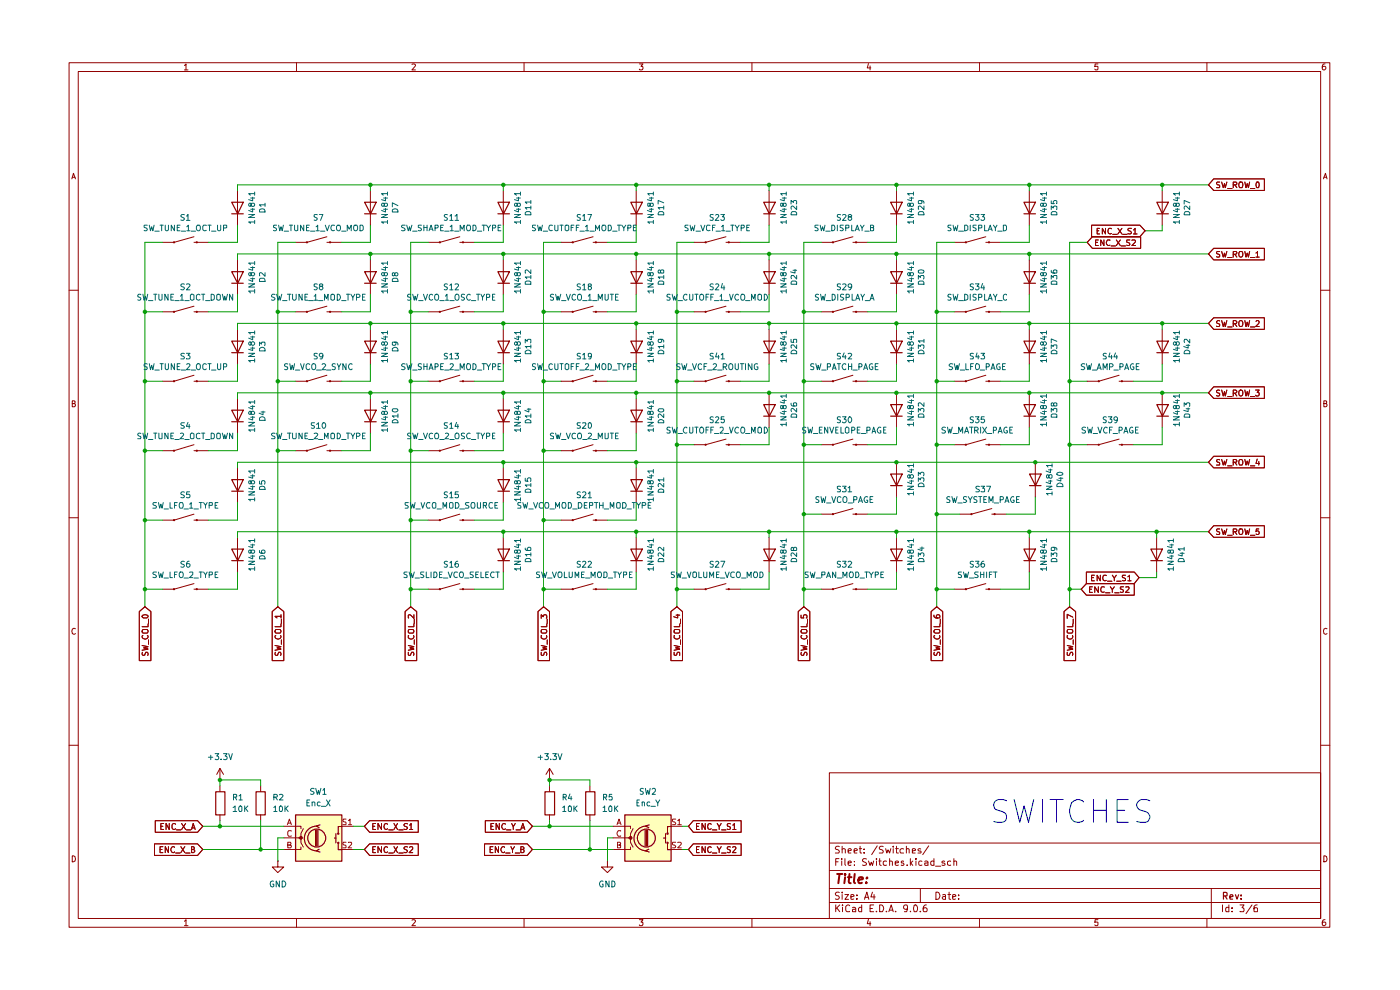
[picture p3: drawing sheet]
<svg xmlns="http://www.w3.org/2000/svg" width="297mm" height="210mm" viewBox="0 0 297 210" stroke-linecap="round" stroke-linejoin="round" font-family="sans-serif">
<g fill="none" stroke="#910000" stroke-width=".21">
<path d="M14.7 13.3h267.4v183.4h-267.4zM16.6 15.2h263.6v179.6h-263.6zM39.1 13.9l.4-.3v1.2M39.1 14.8h.8M62.9 13.3v1.9M87.4 13.6h.5l.2 .2-.7 1h.7M111.2 13.3v1.9M135.6 13.6h.8l-.4 .5h.3l.1 .1-.1 .5-.5 .1-.2-.1M159.5 13.3v1.9M184.2 13.5l-.2 .9h.7M184.6 14v.8M207.8 13.3v1.9"/>
<path d="M232.9 13.6h-.6l-.1 .6 .6-.1 .1 .6-.1 .1h-.4l-.2-.1M256 13.3v1.9M281.1 13.6h-.4l-.2 1 .3 .2h.2l.3-.2v-.4l-.2-.1h-.5l-.1 .1M15.2 37.9l.4-1.1 .4 1.1M15.3 37.6h.6M280.8 37.9l.4-1.1 .3 1.1M280.8 37.6h.6M14.7 61.6h1.9M280.2 61.6h1.9M15.3 85.6h.5l.1-.2v-.3l-.6-.1v1.3l.6-.1 .1-.3-.2-.3M280.8 85.6h.5l.1-.2v-.3l-.6-.1v1.3l.6-.1 .1-.3-.2-.3M14.7 109.8h1.9"/>
<path d="M280.2 109.8h1.9M16 133.4l-.2-.1a.65 .65 0 0 0-.6 .6 .65 .65 0 0 0 .6 .6l.2-.1M281.5 133.4l-.2-.1a.65 .65 0 0 0-.6 .6 .65 .65 0 0 0 .6 .6l.2-.1M14.7 158.1h1.9M280.2 158.1h1.9M175.9 163.9h104.3v30.9h-104.3zM175.9 178.8h104.3M178.1 179.6l-.5-.1-.3 .2v.4l.5 .2 .3 .4-.2 .2h-.7M178.7 179.5v1.4M182.5 179.5v1.3v.1h.3M186.1 179.4l-1.2 1.9M187.4 179.6l-.5-.1-.3 .2v.4l.5 .2 .3 .4-.2 .2h-.7"/>
<path d="M189.5 179.5v.2M190.2 179.5v1.3l.1 .1h.3M192.3 179.5v1.4M197 179.4l-1.2 1.9M15.3 181.5a.64 .64 0 0 1 .7 .7 .64 .64 0 0 1-.7 .6zM39.1 195.4l.4-.3v1.3M39.1 196.4h.8M62.9 194.8v1.9M87.4 195.2l.5-.1 .2 .2-.7 1.1h.7M111.2 194.8v1.9M135.6 195.1h.8l-.4 .5h.3l.1 .2-.1 .5-.5 .1-.2-.2M159.5 194.8v1.9"/>
<path d="M175.9 191.4h104.3M175.9 188.5h104.3M175.9 184.7h104.3M177.3 192v1.4M177.3 182.8h.5M177.6 192.6l.5 .8M178 182.1h-.7v1.5M178.1 189.3l-.5-.1-.3 .2v.4l.5 .2 .3 .4-.3 .4-.6-.1M178.1 192l-.8 .8M178.6 182.1v.2M178.6 182.6v1M178.7 189.2v.2"/>
<path d="M178.7 180.2l.2-.2 .4 .2v.7M178.7 189.8v1M178.7 192v.1M178.7 192.5v.9M179.2 189.8h.8l-.8 1h.8M179.2 182.1v1.3l.2 .2M179.9 183.1l.7-.1-.2-.4-.5 .2v.6l.3 .2 .3-.1M179.9 180.5l.7-.1-.2-.4-.5 .2v.6l.1 .1h.5M180.3 192.1l-.5-.1-.4 .3 .1 .9 .2 .2 .6-.1M180.5 190.3l.7-.2-.1-.3h-.6v.9h.6M180.9 192.5h.4l.2 .2v.7h-.6v-.4l.6-.2M181.2 180.5l.7-.1-.1-.3-.4-.1-.2 .2 .1 .7h.5"/>
<path d="M181.3 183.5v.1M181.3 182.7v.1M181.8 190.6v.2M181.8 189.8v.2M182.3 180h.5M182.8 192v1.4h-.5l-.2-.7 .3-.2h.4M183.3 180.9h.1M183.3 180.1v.1M183.4 190.8l.5-1.6 .4 1.6M183.5 190.3h.7M183.8 182.2l-.6-.1-.2 .3 .1 .3 .7 .4-.1 .4h-.7M184.2 195l-.2 .9h.7"/>
<path d="M184.2 182.6l.4 1 .2-.7 .3 .7 .2-1M184.6 195.5v.9M184.6 192.7h.5M185.1 189.2l-.4 1.1h1M185.3 192h-.7v1.4h.7M185.4 189.8v1M185.9 193.3v.1M185.9 182.1v.2M185.9 182.6v1M186.4 182.6h.5M186.6 192a.81 .81 0 0 1 .9 .4 .81 .81 0 0 1-.3 1h-.6zM186.6 182.1v1.3l.3 .2"/>
<path d="M187.9 180l.2 .9 .3-.6 .3 .6 .3-.9M188 193.3v.1M188 182.7l-.4-.1-.2 .3 .1 .6h.5M188.6 193.4l.5-1.4 .4 1.4M188.7 182.7l.4-.1 .2 .2v.8M188.7 193.1h.7M188.7 182.1v1.5M189.5 180v.9M189.9 183.1l.7-.1v-.3l-.4-.1-.3 .2v.6l.3 .2 .4-.1M190 193.3v.1M190 180h.6M191.7 182.7l-.3-.1-.2 .3 .1 .2h.3l.2 .3-.2 .2-.4-.1"/>
<path d="M191.7 180.1a.52 .52 0 0 0-.8 .2l.2 .6h.6M192.3 180.2l.2-.2 .4 .2v.7M192.5 183.5v.1M192.5 192.6v.2a.52 .52 0 0 1-.8-.2l.2-.6h.4l.2 .1a1.27 1.27 0 0 1-.2 1.3h-.4M193.1 193.3v.1M193.1 182.1v1.5M193.2 183.1l.4 .5M193.6 180.5l.6-.1-.1-.3h-.5v.8h.5M193.6 182.6l-.5 .5M194 192h.1a.87 .87 0 0 1 .3 1.4l-.5-.1-.1-.8zM194.3 182.1v.2M194.3 182.6v1"/>
<path d="M195.2 193.3v.1M195.2 188.5v2.9M195.3 180.1l-.3-.1-.3 .2 .1 .2 .5 .1v.4h-.6M195.6 182.7l-.4-.1-.3 .3 .1 .6h.6M196.2 182.7l.4-.1 .3 .2v.8M196.5 192h-.2a1.04 1.04 0 0 0-.3 1.4h.5l.2-.6-.3-.3-.6 .3M196.9 183l-.7 .1v.4h.7M198.1 182.7l-.4-.1-.3 .3 .1 .6h.6M198.1 182.1v1.5M198.5 183.7h1.1M198.5 189.2a.77 .77 0 0 1 .9 .8 .77 .77 0 0 1-.9 .8zM200 189.8h.6v1"/>
<path d="M200.4 182.7l-.3-.1-.3 .3 .1 .2h.5l.1 .3-.3 .2-.4-.1M200.6 190.1l-.7 .2 .3 .5 .4-.1M201.1 189.8h.6M201.3 189.2v1.5l.4 .1M201.7 182.7l-.4-.1-.3 .3 .1 .6h.6M202.1 190.3l.7-.2-.1-.3h-.6v.9h.6M202.4 182.7l.4-.1 .2 .2v.8M202.4 182.1v1.5M203.4 190.6v.2M203.4 189.8v.2M207.8 194.8v1.9M232.9 195.1h-.6l-.1 .6 .6-.1 .1 .6-.1 .2h-.4l-.2-.2"/>
<path d="M256 194.8v1.9M257 188.5v6.3M259.3 192v1.4M260.7 192v1.4h-.6v-.9h.6M261.4 193.3v.1M261.4 192.5v.2M263.1 192h.8l-.4 .5 .4 .3-.1 .6-.7-.1M265.6 192l-1.3 1.8M266.7 192h-.2l-.5 .3v1h.8l-.1-.7-.4-.1-.3 .3M280.8 181.5a.64 .64 0 0 1 .7 .7 .64 .64 0 0 1-.7 .6zM281.1 195.1l-.4 .1-.2 .9 .3 .3h.2l.3-.3v-.3l-.2-.2h-.5l-.1 .2"/>
</g>
<path d="M259.6 190h.6l.1-.5-.2-.2h-.5v1.4M259.9 190l.4 .7M260.9 190.3l.7-.2-.2-.3-.4 .1-.1 .7 .1 .1h.5M262.1 189.8l.3 .9 .4-.9M263.3 190.6v.1M263.3 189.9v.1" fill="none" stroke="#910000" stroke-width=".25"/>
<path d="M177.6 185.4h1.1M178.1 185.4l-.3 1.9M179.3 185.4v.2M179.3 186.1l-.2 1.2M179.9 186.1h.7M180.2 185.4l-.2 1.6 .1 .3h.4M181.3 185.4l-.2 1.6 .3 .3M182.1 186.7l.9-.2v-.3a.6 .6 0 0 0-.8 .1v1h.6M183.8 187.2v.1M183.9 186.2h.1l-.1 .1v-.1v.1" fill="none" stroke="#910000" stroke-width=".42"/>
<g fill="#ffb">
<path d="M62.7 172.8h9.8v9.8h-9.8z"/>
<path d="M132.5 172.8h9.8v9.8h-9.8z"/>
</g>
<path d="M41.2 50.2l-4.3 1.2M41.2 51.4h.5" fill="none" stroke="#910000" stroke-width=".21"/>
<path d="M36.9 51.3l.1 .1v.1l-.2-.1z" fill="#910000"/>
<path d="M36.9 51.3l.1 .1v.1l-.2-.1z" fill="none" stroke="#910000" stroke-width=".21"/>
<path d="M41.7 51.3l.2 .1-.1 .1-.2-.1z" fill="#910000"/>
<path d="M34.5 51.4h2.4M41.7 51.3l.2 .1-.1 .1-.2-.1zM41.7 51.4h2.5M41.2 65l-4.3 1.1M41.2 66.1h.5" fill="none" stroke="#910000" stroke-width=".21"/>
<path d="M36.9 66l.1 .1v.2l-.2-.2z" fill="#910000"/>
<path d="M36.9 66l.1 .1v.2l-.2-.2z" fill="none" stroke="#910000" stroke-width=".21"/>
<path d="M41.7 66l.2 .1-.1 .2-.2-.2z" fill="#910000"/>
<path d="M34.5 66.1h2.4M41.7 66l.2 .1-.1 .2-.2-.2zM41.7 66.1h2.5M50.4 69.9v7.3M41.2 94.3l-4.3 1.3M41.2 95.6h.5" fill="none" stroke="#910000" stroke-width=".21"/>
<path d="M49.2 72.4h2.4l-1.2 2.4zM49.2 74.8h2.4" fill="none" stroke="#910000" stroke-width=".25"/>
<path d="M36.9 95.5l.1 .1v.1l-.2-.1z" fill="#910000"/>
<path d="M36.9 95.5l.1 .1v.1l-.2-.1z" fill="none" stroke="#910000" stroke-width=".21"/>
<path d="M41.7 95.5l.2 .1-.1 .1-.2-.1z" fill="#910000"/>
<path d="M69.3 50.2l-4.2 1.2M69.3 51.4h.7M34.5 95.6h2.4M41.7 95.5l.2 .1-.1 .1-.2-.1zM41.7 95.6h2.5" fill="none" stroke="#910000" stroke-width=".21"/>
<path d="M65.1 51.3l.1 .1v.1l-.2-.1z" fill="#910000"/>
<path d="M65.1 51.3l.1 .1v.1l-.2-.1z" fill="none" stroke="#910000" stroke-width=".21"/>
<path d="M70 51.3l.2 .1-.1 .1-.2-.1z" fill="#910000"/>
<path d="M50.4 40.4v7.4M62.7 51.4h2.4M70 51.3l.2 .1-.1 .1-.2-.1zM70 51.4h2.5M50.4 84.5v7.4M69.3 94.3l-4.2 1.3M69.3 95.6h.7" fill="none" stroke="#910000" stroke-width=".21"/>
<path d="M49.2 42.9h2.4l-1.2 2.5zM49.2 45.4h2.4M49.2 87h2.4l-1.2 2.5zM49.2 89.5h2.4" fill="none" stroke="#910000" stroke-width=".25"/>
<path d="M65.1 95.5l.1 .1v.1l-.2-.1z" fill="#910000"/>
<path d="M65.1 95.5l.1 .1v.1l-.2-.1z" fill="none" stroke="#910000" stroke-width=".21"/>
<path d="M70 95.5l.2 .1-.1 .1-.2-.1z" fill="#910000"/>
<path d="M69.3 79.6l-4.2 1.3M62.7 95.6h2.4M69.3 80.9h.7M70 95.5l.2 .1-.1 .1-.2-.1zM70 95.6h2.5" fill="none" stroke="#910000" stroke-width=".21"/>
<path d="M65.1 80.8l.1 .1v.1l-.2-.1z" fill="#910000"/>
<path d="M65.1 80.8l.1 .1v.1l-.2-.1z" fill="none" stroke="#910000" stroke-width=".21"/>
<path d="M70 80.8l.2 .1-.1 .1-.2-.1z" fill="#910000"/>
<path d="M41.2 79.6l-4.3 1.3M41.2 80.9h.5M62.7 80.9h2.4M70 80.8l.2 .1-.1 .1-.2-.1zM70 80.9h2.5" fill="none" stroke="#910000" stroke-width=".21"/>
<path d="M36.9 80.8l.1 .1v.1l-.2-.1z" fill="#910000"/>
<path d="M36.9 80.8l.1 .1v.1l-.2-.1z" fill="none" stroke="#910000" stroke-width=".21"/>
<path d="M41.7 80.8l.2 .1-.1 .1-.2-.1z" fill="#910000"/>
<path d="M50.4 55.1v7.4M69.3 65l-4.2 1.1M69.3 66.1h.7M34.5 80.9h2.4M41.7 80.8l.2 .1-.1 .1-.2-.1zM41.7 80.9h2.5" fill="none" stroke="#910000" stroke-width=".21"/>
<path d="M49.2 57.6h2.4l-1.2 2.5zM49.2 60.1h2.4" fill="none" stroke="#910000" stroke-width=".25"/>
<path d="M65.1 66l.1 .1v.2l-.2-.2z" fill="#910000"/>
<path d="M65.1 66l.1 .1v.2l-.2-.2z" fill="none" stroke="#910000" stroke-width=".21"/>
<path d="M70 66l.2 .1-.1 .2-.2-.2z" fill="#910000"/>
<path d="M78.6 40.4v7.4M62.7 66.1h2.4M70 66l.2 .1-.1 .2-.2-.2zM70 66.1h2.5M97.5 66.1h.7M97.5 65l-4.2 1.1" fill="none" stroke="#910000" stroke-width=".21"/>
<path d="M77.3 42.9h2.5l-1.2 2.5zM77.3 45.4h2.5" fill="none" stroke="#910000" stroke-width=".25"/>
<path d="M93.2 66l.2 .1v.2l-.2-.2z" fill="#910000"/>
<path d="M93.2 66l.2 .1v.2l-.2-.2z" fill="none" stroke="#910000" stroke-width=".21"/>
<path d="M98.2 66l.1 .1v.2l-.2-.2z" fill="#910000"/>
<path d="M78.6 55.1v7.4M97.5 50.2l-4.2 1.2M97.5 51.4h.7M106.8 55.1v7.4M90.9 66.1h2.4M98.2 66l.1 .1v.2l-.2-.2zM98.2 66.1h2.5M106.8 69.9v7.3" fill="none" stroke="#910000" stroke-width=".21"/>
<path d="M77.3 57.6h2.5l-1.2 2.5zM105.6 57.6h2.5l-1.3 2.5zM77.3 60.1h2.5M105.6 72.4h2.5l-1.3 2.4zM105.6 60.1h2.5M105.6 74.8h2.5" fill="none" stroke="#910000" stroke-width=".25"/>
<path d="M93.2 51.3l.2 .1v.1l-.2-.1z" fill="#910000"/>
<path d="M93.2 51.3l.2 .1v.1l-.2-.1z" fill="none" stroke="#910000" stroke-width=".21"/>
<path d="M98.2 51.3l.1 .1v.1l-.2-.1z" fill="#910000"/>
<path d="M90.9 51.4h2.4M98.2 51.3l.1 .1v.1l-.2-.1zM98.2 51.4h2.5M106.8 40.4v7.4M78.6 69.9v7.3M97.5 79.6l-4.2 1.3M97.5 80.9h.7" fill="none" stroke="#910000" stroke-width=".21"/>
<path d="M105.6 42.9h2.5l-1.3 2.5zM105.6 45.4h2.5M77.3 72.4h2.5l-1.2 2.4zM77.3 74.8h2.5" fill="none" stroke="#910000" stroke-width=".25"/>
<path d="M93.2 80.8l.2 .1v.1l-.2-.1z" fill="#910000"/>
<path d="M93.2 80.8l.2 .1v.1l-.2-.1z" fill="none" stroke="#910000" stroke-width=".21"/>
<path d="M98.2 80.8l.1 .1v.1l-.2-.1z" fill="#910000"/>
<g fill="none" stroke="#910000" stroke-width=".21">
<path d="M90.9 80.9h2.4M98.2 80.8l.1 .1v.1l-.2-.1zM98.2 80.9h2.5M29.6 129.7l1.1-1 1.3 1v10.4h-2.4zM30.1 136.9l1.3 .3-.9 .2 .9 .3-1.3 .2M30.2 138.4l-.1 .4 .3 .2h.3l.2-.6h.3l.2 .2-.1 .4M30.3 134.8l-.2 .2a.6 .6 0 0 0 .7 .6 .6 .6 0 0 0 .5-.8h-.1M30.3 133.5h.9l.2 .5-.2 .3h-.9l-.2-.3zM30.3 130.5h.9l.2 .3-.2 .3h-.8l-.3-.3zM31.4 132.3v.6h-1.3M31.5 131.3v1M31.5 135.7v1"/>
<path d="M57.7 129.7l1.2-1 1.3 1v10.4h-2.5zM58.3 136.9l1.3 .3-.8 .2 .8 .3-1.3 .2M58.4 138.4l-.1 .4 .3 .2h.3l.2-.6h.4v.6M58.5 134.8l-.2 .2a.6 .6 0 0 0 .7 .6 .6 .6 0 0 0 .5-.8M58.5 133.5h.9l.2 .5-.2 .3h-.9l-.2-.3zM59.6 132.3v.6h-1.3M59.6 130.7h-1.3l.5 .4M59.6 130.4v.7M59.7 131.3v1M59.7 135.7v1M46.7 165.5h.1M46.7 163l-.7 1.3"/>
<path d="M46.7 163l.7 1.3M46.7 163v2.5M62.7 175.3h1.1v.5M62.7 177.7h1.1v1l.6 1M63.8 179.7v.5h-1.1M64.4 175.8l-.6 1v.9h-.5"/>
</g>
<path d="M62.7 172.9h9.8v9.8h-9.8z" fill="none" stroke="#910000" stroke-width=".25"/>
<path d="M63.6 177.5h.4v.5h-.4z" fill="#910000"/>
<g fill="none" stroke="#910000" stroke-width=".21">
<path d="M125.8 109.1l-4.3 1.2M125.8 110.3h.6M32.8 179h9.1l1.1 1.2-1.1 1.3h-9.1zM32.9 174.1h9l1.1 1.2-1.1 1.2h-9zM34.1 175.3h.4M34.5 179.6h-.5v1.3h.5M34.7 174.7h-.6v1.3h.6M35.7 179.6v1.3l-.6-1.3v1.3M35.9 174.7v1.3l-.7-1.3v1.3M37 179.8l-.2-.2a.64 .64 0 0 0-.6 .6 .64 .64 0 0 0 .6 .7l.2-.2M37.3 174.8l-.5-.1-.3 .3 .1 .8 .2 .2 .5-.2M37.4 176h1"/>
<path d="M38.4 179.6l.8 1.3M38.5 174.7l.9 1.3M39.2 179.6l-.8 1.3M39.4 174.7l-.9 1.3M39.5 176h1M40.6 176l.4-1.3 .4 1.3M40.7 175.6h.6M46.7 166.7v1.2M46.7 172.8v1.3M55.3 166.7v1.2M55.3 172.8v1.3M60.2 175.3h2.5"/>
<path d="M60.2 177.7h2.5M63.6 177.5h.4v.5h-.4zM72.5 175.3h2.4M78.4 174.1h10.3v2.4h-10.3l-1.1-1.2zM78.4 179h10.3v2.5h-10.3l-1.1-1.3zM79.1 175.3h.4M79.7 174.7h-.6v1.3h.6M79.7 179.6h-.6v1.3h.6M80.9 174.7v1.3l-.7-1.3v1.3M80.9 179.6v1.3l-.7-1.3v1.3M82.2 174.8l-.2-.1a.65 .65 0 0 0-.5 .6 .65 .65 0 0 0 .5 .7l.2-.2M82.2 179.8l-.2-.2a.65 .65 0 0 0-.6 .6 .65 .65 0 0 0 .6 .7l.2-.2"/>
<path d="M82.5 176h.9M83.6 174.7l.7 1.3M83.6 179.6l.7 1.3M84.3 174.7l-.7 1.3M84.3 179.6l-.7 1.3M84.6 176h.9M86.4 174.8l-.5-.1-.2 .2 .2 .4 .5 .3-.2 .4-.5-.1M86.4 179.7l-.5-.1-.2 .2 .1 .3 .6 .4-.2 .4-.5-.1M86.9 175l.3-.3v1.3M86.9 179.8l.1-.2h.4l.2 .2v.3l-.8 .8h.8M86.9 176h.7M34 180.2h.4"/>
<path d="M37.3 180.9h.9M39.4 180.9h.9M40.6 180.2l.6-.1v-.4l-.6-.1v1.3h.5l.2-.5-.3-.2M58.9 182.6v1.3h1.3l-1.3 1.2-1.2-1.2h1.2M58.9 182.6h.1M60.2 180.2h2.5M72.5 180.2h2.4M79.1 180.2h.4M82.5 180.9h.9M84.6 180.9h.9"/>
</g>
<g fill="none" stroke="#910000" stroke-width=".25">
<path d="M45.8 167.9h1.9v5h-1.9zM54.3 167.9h2v5h-2zM66.9 176.1v3.4M67.2 175.2a2.62 2.62 0 0 0-2.6 2.7 2.62 2.62 0 0 0 2.6 2.6M67.2 176.1v3.4M67.4 176.1v3.4M67.9 175l-.8 .2 .6 .4M70.9 177.8h.4M71.3 176.8v2M71.7 176.7l.2 .1-.1 .2-.2-.2zM71.7 178.7l.2 .1-.1 .1-.2-.1zM71.8 178.8v1.4h.7"/>
<path d="M72.5 175.3h-.7v1.5M67.7 180.1l-.6 .4 .8 .2"/>
<circle cx="67.2" cy="177.8" r="1.91"/>
</g>
<path d="M61 174.9l.4-1.2 .4 1.2M61 179.3l.6-.1v-.5h-.6v1.1h.6l.2-.4-.3-.1M61.1 174.6h.6M61.8 176.3l-.6-.1-.2 .3v.6l.2 .3 .6-.1M73.4 173.7h-.6l-.1 .3 .1 .3 .6 .2v.3l-.7 .1M73.4 178.7h-.6l-.1 .1 .1 .4 .6 .2v.4h-.7M73.9 174.1l.4-.4v1.2M73.9 178.7h.6l.1 .3-.8 .8h.8M73.9 174.9h.7" fill="none" stroke="#b90000" stroke-width=".21"/>
<path d="M121.4 110.2l.2 .1v.1l-.2-.1z" fill="#910000"/>
<path d="M121.4 110.2l.2 .1v.1l-.2-.1z" fill="none" stroke="#910000" stroke-width=".21"/>
<path d="M126.4 110.2l.1 .1v.1l-.2-.1z" fill="#910000"/>
<path d="M125.8 94.3l-4.3 1.3M125.8 95.6h.6M135 84.5v7.4M135 99.2v7.4M119 110.3h2.5M126.4 110.2l.1 .1v.1l-.2-.1zM126.4 110.3h2.5" fill="none" stroke="#910000" stroke-width=".21"/>
<path d="M133.8 87h2.5l-1.3 2.5zM133.8 89.5h2.5M133.8 101.7h2.5l-1.3 2.5zM133.8 104.2h2.5" fill="none" stroke="#910000" stroke-width=".25"/>
<path d="M121.4 95.5l.2 .1v.1l-.2-.1z" fill="#910000"/>
<path d="M121.4 95.5l.2 .1v.1l-.2-.1z" fill="none" stroke="#910000" stroke-width=".21"/>
<path d="M126.4 95.5l.1 .1v.1l-.2-.1z" fill="#910000"/>
<path d="M50.4 99.2v7.4M119 95.6h2.5M126.4 95.5l.1 .1v.1l-.2-.1zM126.4 95.6h2.5M50.4 114v7.3M97.5 123.8l-4.2 1.2M97.5 125h.7" fill="none" stroke="#910000" stroke-width=".21"/>
<path d="M49.2 116.5h2.4l-1.2 2.4zM49.2 101.7h2.4l-1.2 2.5zM49.2 118.9h2.4M49.2 104.2h2.4" fill="none" stroke="#910000" stroke-width=".25"/>
<path d="M93.2 124.9l.2 .1v.1l-.2-.1z" fill="#910000"/>
<path d="M93.2 124.9l.2 .1v.1l-.2-.1z" fill="none" stroke="#910000" stroke-width=".21"/>
<path d="M98.2 124.9l.1 .1v.1l-.2-.1z" fill="#910000"/>
<path d="M41.2 125h.5M41.2 123.8l-4.3 1.2M90.9 125h2.4M98.2 124.9l.1 .1v.1l-.2-.1zM98.2 125h2.5" fill="none" stroke="#910000" stroke-width=".21"/>
<path d="M36.9 124.9l.1 .1v.1l-.2-.1z" fill="#910000"/>
<path d="M36.9 124.9l.1 .1v.1l-.2-.1z" fill="none" stroke="#910000" stroke-width=".21"/>
<path d="M41.7 124.9l.2 .1-.1 .1-.2-.1z" fill="#910000"/>
<path d="M41.2 109.1l-4.3 1.2M41.2 110.3h.5M34.5 125h2.4M41.7 124.9l.2 .1-.1 .1-.2-.1zM41.7 125h2.5" fill="none" stroke="#910000" stroke-width=".21"/>
<path d="M36.9 110.2l.1 .1v.1l-.2-.1z" fill="#910000"/>
<path d="M36.9 110.2l.1 .1v.1l-.2-.1z" fill="none" stroke="#910000" stroke-width=".21"/>
<path d="M41.7 110.2l.2 .1-.1 .1-.2-.1z" fill="#910000"/>
<path d="M125.8 79.6l-4.3 1.3M125.8 80.9h.6M34.5 110.3h2.4M41.7 110.2l.2 .1-.1 .1-.2-.1zM41.7 110.3h2.5" fill="none" stroke="#910000" stroke-width=".21"/>
<path d="M121.4 80.8l.2 .1v.1l-.2-.1z" fill="#910000"/>
<path d="M121.4 80.8l.2 .1v.1l-.2-.1z" fill="none" stroke="#910000" stroke-width=".21"/>
<path d="M126.4 80.8l.1 .1v.1l-.2-.1z" fill="#910000"/>
<path d="M135 40.4v7.4M135 55.1v7.4M125.8 65l-4.3 1.1M125.8 66.1h.6M135 69.9v7.3M119 80.9h2.5M126.4 80.8l.1 .1v.1l-.2-.1zM126.4 80.9h2.5" fill="none" stroke="#910000" stroke-width=".21"/>
<path d="M133.8 42.9h2.5l-1.3 2.5zM133.8 57.6h2.5l-1.3 2.5zM133.8 45.4h2.5M133.8 72.4h2.5l-1.3 2.4zM133.8 74.8h2.5M133.8 60.1h2.5" fill="none" stroke="#910000" stroke-width=".25"/>
<path d="M121.4 66l.2 .1v.2l-.2-.2z" fill="#910000"/>
<path d="M121.4 66l.2 .1v.2l-.2-.2z" fill="none" stroke="#910000" stroke-width=".21"/>
<path d="M126.4 66l.1 .1v.2l-.2-.2z" fill="#910000"/>
<path d="M125.8 50.2l-4.3 1.2M125.8 51.4h.6M119 66.1h2.5M126.4 66l.1 .1v.2l-.2-.2zM126.4 66.1h2.5" fill="none" stroke="#910000" stroke-width=".21"/>
<path d="M121.4 51.3l.2 .1v.1l-.2-.1z" fill="#910000"/>
<path d="M121.4 51.3l.2 .1v.1l-.2-.1z" fill="none" stroke="#910000" stroke-width=".21"/>
<path d="M126.4 51.3l.1 .1v.1l-.2-.1z" fill="#910000"/>
<g fill="none" stroke="#910000" stroke-width=".21">
<path d="M119 51.4h2.5M126.4 51.3l.1 .1v.1l-.2-.1zM126.4 51.4h2.5M106.8 114v7.3M114.1 129.7l1.2-1 1.3 1v10.4h-2.5zM114.8 138.4v.6a.47 .47 0 0 0 .5-.1 .47 .47 0 0 0 .2-.5h.4v.6M114.8 136.9l1.2 .3-.8 .2 .8 .3-1.2 .2M114.8 133.7l.2-.2h.8l.2 .5-.2 .3h-.8l-.2-.2zM114.8 131.2v-.8l.4 .4 .1-.3h.6v.7M114.9 134.8l-.1 .5a.61 .61 0 0 0 .8 .2 .61 .61 0 0 0 .3-.7M116 132.3v.6h-1.2M116.1 131.3v1"/>
<path d="M116.1 135.7v1M125.8 123.8l-4.3 1.2M125.8 125h.6"/>
</g>
<path d="M105.6 116.5h2.5l-1.3 2.4zM105.6 118.9h2.5" fill="none" stroke="#910000" stroke-width=".25"/>
<path d="M121.4 124.9l.2 .1v.1l-.2-.1z" fill="#910000"/>
<path d="M121.4 124.9l.2 .1v.1l-.2-.1z" fill="none" stroke="#910000" stroke-width=".21"/>
<path d="M126.4 124.9l.1 .1v.1l-.2-.1z" fill="#910000"/>
<g fill="none" stroke="#910000" stroke-width=".21">
<path d="M85.9 129.7l1.2-1 1.3 1v10.4h-2.5zM86.6 138.4v.6h.2h.3l.2-.6h.4v.6M86.6 136.9l1.2 .3-.8 .2 .8 .3-1.2 .2M86.6 133.7l.2-.2h.8l.2 .5-.2 .3h-.8l-.2-.2zM86.7 134.8l-.1 .5a.61 .61 0 0 0 .8 .2 .61 .61 0 0 0 .3-.7M87.8 132.3v.6h-1.2M87.8 130.4v.8l-.8-.8-.4 .1 .1 .6M87.9 131.3v1M87.9 135.7v1M119 125h2.5M126.4 124.9l.1 .1v.1l-.2-.1zM126.4 125h2.5"/>
<path d="M116.6 165.5h.1M116.6 163l-.8 1.3M116.6 163l.8 1.3M116.6 163v2.5M132.5 175.3h1.3v.5M132.5 177.7h1.3v1l.5 1M133.8 179.7v.5h-1.3M134.3 175.8l-.5 1v.9h-.5"/>
</g>
<path d="M132.6 172.9h9.8v9.8h-9.8z" fill="none" stroke="#910000" stroke-width=".25"/>
<path d="M133.6 177.5h.4v.5h-.4z" fill="#910000"/>
<g fill="none" stroke="#910000" stroke-width=".21">
<path d="M78.6 84.5v7.4M106.8 84.5v7.4M97.5 109.1l-4.2 1.2M97.5 110.3h.7M135 114v7.3M142.3 129.7l1.3-1 1.2 1v10.4h-2.5zM143 138.4v.6a.47 .47 0 0 0 .5-.1 .47 .47 0 0 0 .2-.5h.5v.6M143 136.9l1.2 .3-.9 .2 .9 .3-1.2 .2M143 133.7l.2-.2h.8l.2 .2v.4l-.2 .2h-.8l-.2-.2zM143.1 134.8l-.1 .5 .5 .3 .7-.3-.1-.5M143.4 130.5h.8M143.8 130.3v.8l-.9-.3"/>
<path d="M144.2 132.3v.6h-1.2M144.4 131.3v1M144.4 135.7v1M102.8 179h9l1.2 1.2-1.2 1.3h-9zM103 174.1h8.8l1.2 1.2-1.2 1.2h-8.8zM104.1 175.3h.5M104.6 179.6h-.6v1.3h.6M104.7 174.7h-.6v1.3h.6M105.8 179.6v1.3l-.7-1.3v1.3M105.9 174.7v1.3l-.7-1.3v1.3M107 179.8l-.1-.2a.64 .64 0 0 0-.7 .6 .64 .64 0 0 0 .7 .7l.1-.2M107.2 174.8l-.2-.1a.6 .6 0 0 0-.6 .7 .6 .6 0 0 0 .8 .5v-.1"/>
<path d="M107.4 176h1M108.4 179.6l.3 .7 .4-.7M108.5 174.7l.4 .7 .4-.7M108.9 175.4v.6M109.5 176h.9M110.5 176l.4-1.3 .4 1.3M110.6 175.6h.6M116.6 166.7v1.2M116.6 172.8v1.3M125.1 166.7v1.2M125.1 172.8v1.3M130.1 175.3h2.4"/>
<path d="M130.1 177.7h2.4M133.6 177.5h.4v.5h-.4zM142.3 175.3h2.5M104 180.2h.4M107.3 180.9h.9M108.7 180.3v.6M109.3 180.9h.9M110.5 180.2l.6-.1 .1-.3-.3-.2h-.4v1.3h.5l.2-.2v-.3l-.3-.2M128.9 182.6v1.3h1.2l-1.2 1.2-1.3-1.2h1.3M128.9 182.6h.1M130.1 180.2h2.4M142.3 180.2h2.5"/>
</g>
<g fill="none" stroke="#910000" stroke-width=".25">
<path d="M77.3 87h2.5l-1.2 2.5zM77.3 89.5h2.5M105.6 87h2.5l-1.3 2.5zM105.6 89.5h2.5M133.8 116.5h2.5l-1.3 2.4zM133.8 118.9h2.5M115.6 167.9h2v5h-2zM124.3 167.9h1.9v5h-1.9zM136.9 176.1v3.4M137.1 175.2a2.62 2.62 0 0 0-2.6 2.7 2.62 2.62 0 0 0 2.6 2.6M137.1 176.1v3.4M137.4 176.1v3.4"/>
<path d="M137.7 175l-.7 .2 .6 .4M140.8 177.8h.4M141.2 176.8v2M141.5 176.7l.2 .1v.2l-.2-.2zM141.5 178.7l.2 .1v.1l-.2-.1zM141.6 178.8v1.4h.8M142.4 175.3h-.8v1.5M137.6 180.1l-.6 .4 .7 .2"/>
<circle cx="137.1" cy="177.8" r="1.91"/>
</g>
<path d="M130.9 174.9l.4-1.2 .4 1.2M131 179.3h.4l.3-.3-.2-.3h-.5v1.1h.6l.1-.5h-.3M131 174.6h.6M131.7 176.3l-.5-.1-.3 .5 .3 .7 .5-.1M143.3 173.7l-.6 .1v.4l.6 .4-.1 .3h-.5M143.3 178.7h-.6v.4l.6 .4-.1 .3h-.5M143.8 174.1l.3-.4v1.2M143.8 178.7h.6l.1 .1-.1 .4-.6 .6h.7M143.8 174.9h.7" fill="none" stroke="#b90000" stroke-width=".21"/>
<path d="M93.2 110.2l.2 .1v.1l-.2-.1z" fill="#910000"/>
<path d="M93.2 110.2l.2 .1v.1l-.2-.1z" fill="none" stroke="#910000" stroke-width=".21"/>
<path d="M98.2 110.2l.1 .1v.1l-.2-.1z" fill="#910000"/>
<path d="M97.5 94.3l-4.2 1.3M97.5 95.6h.7M90.9 110.3h2.4M98.2 110.2l.1 .1v.1l-.2-.1zM98.2 110.3h2.5" fill="none" stroke="#910000" stroke-width=".21"/>
<path d="M93.2 95.5l.2 .1v.1l-.2-.1z" fill="#910000"/>
<path d="M93.2 95.5l.2 .1v.1l-.2-.1z" fill="none" stroke="#910000" stroke-width=".21"/>
<path d="M98.2 95.5l.1 .1v.1l-.2-.1z" fill="#910000"/>
<g fill="none" stroke="#910000" stroke-width=".21">
<path d="M90.9 95.6h2.4M98.2 95.5l.1 .1v.1l-.2-.1zM98.2 95.6h2.5M106.8 99.2v7.4M245.4 114v7.3M197.5 129.7l1.2-1 1.3 1v10.4h-2.5zM198.1 136.9l1.3 .3-.9 .2 .9 .3-1.3 .2M198.1 133.8l.3-.3h.8l.2 .5-.2 .3h-.8l-.3-.3zM198.1 130.5l.1 .4 .3 .2h.8v-.6h-.6l-.1 .4 .3 .2M198.2 138.4l-.1 .4 .3 .2h.3l.2-.6h.4v.6M198.3 134.8h-.1a.58 .58 0 0 0 .6 .8 .58 .58 0 0 0 .5-.8M199.4 132.3v.6h-1.3"/>
<path d="M199.5 131.3v1M199.5 135.7v1M209.1 125h.7M209.1 123.8l-4.2 1.2M225.7 129.7l1.2-1 1.3 1v10.4h-2.5zM226.4 138.4v.6h.2h.3l.3-.6h.3v.6M226.4 136.9l1.2 .3-.9 .2 .9 .3-1.2 .2M226.4 133.7l.2-.2h.8l.2 .5-.2 .3h-.8l-.2-.2zM226.5 134.8l-.1 .5a.61 .61 0 0 0 .8 .2 .61 .61 0 0 0 .3-.7M227.6 132.3v.6h-1.2M227.6 130.9l-1.2-.6v.9M227.7 131.3v1"/>
<path d="M227.7 135.7v1M230.5 121.3h10.1l1 1.2-1 1.3h-10.1zM230.5 123.8h10.1v2.5h-10.1l-1.1-1.3zM231.1 125h.5M231.6 122.5h.4M231.7 124.5h-.6v1.2h.6M232.2 122h-.6v1.2h.6M233 124.5v1.2l-.8-1.2v1.2M233.4 122v1.2l-.6-1.2v1.2M234.3 124.6l-.5-.1a.61 .61 0 0 0-.3 .8 .61 .61 0 0 0 .8 .3M234.5 125.7h1M234.7 122.1l-.5-.1a.61 .61 0 0 0-.3 .8 .61 .61 0 0 0 .8 .3"/>
<path d="M235 123.3h.9M235.5 124.5l.5 .6 .4-.6M236 122l.4 .6 .4-.6M236 125.1v.6M236.4 122.6v.6M236.5 125.7h.9M236.9 123.3h.9M238.3 124.5h-.6v.5l.6 .2v.2l-.2 .3-.4-.1M238.8 122h-.6l-.1 .2 .1 .3 .6 .3v.3h-.7M238.8 124.6l.6-.1 .1 .3-.7 .9h.7M239.3 122.4l.3-.4v1.2M239.3 123.2h.7"/>
</g>
<path d="M105.6 101.7h2.5l-1.3 2.5zM105.6 104.2h2.5M244.1 116.5h2.5l-1.2 2.4zM244.1 118.9h2.5" fill="none" stroke="#910000" stroke-width=".25"/>
<path d="M204.8 124.9l.2 .1v.1l-.2-.1z" fill="#910000"/>
<path d="M204.8 124.9l.2 .1v.1l-.2-.1z" fill="none" stroke="#910000" stroke-width=".21"/>
<path d="M209.7 124.9l.2 .1v.1l-.2-.1z" fill="#910000"/>
<path d="M210.4 107.9l-4.3 1.2M210.4 109.1h.6M218.4 114v7.3M202.4 125h2.5M209.7 124.9l.2 .1v.1l-.2-.1zM209.8 125h2.5" fill="none" stroke="#910000" stroke-width=".21"/>
<path d="M217.2 116.5h2.5l-1.3 2.4zM217.2 118.9h2.5" fill="none" stroke="#910000" stroke-width=".25"/>
<path d="M206 109l.2 .1-.1 .1-.1-.1z" fill="#910000"/>
<path d="M206 109l.2 .1-.1 .1-.1-.1z" fill="none" stroke="#910000" stroke-width=".21"/>
<path d="M210.9 109l.2 .1v.1l-.2-.1z" fill="#910000"/>
<path d="M209.1 93.1l-4.2 1.2M209.1 94.3h.7M203.6 109.1h2.5M210.9 109l.2 .1v.1l-.2-.1zM211 109.1h2.4" fill="none" stroke="#910000" stroke-width=".21"/>
<path d="M204.8 94.2l.2 .1v.1l-.2-.1z" fill="#910000"/>
<path d="M204.8 94.2l.2 .1v.1l-.2-.1z" fill="none" stroke="#910000" stroke-width=".21"/>
<path d="M209.7 94.2l.2 .1v.1l-.2-.1z" fill="#910000"/>
<path d="M180.9 65l-4.2 1.1M180.9 66.1h.7M202.4 94.3h2.5M209.7 94.2l.2 .1v.1l-.2-.1zM209.8 94.3h2.5" fill="none" stroke="#910000" stroke-width=".21"/>
<path d="M176.6 66l.2 .1v.2l-.2-.2z" fill="#910000"/>
<path d="M176.6 66l.2 .1v.2l-.2-.2z" fill="none" stroke="#910000" stroke-width=".21"/>
<path d="M181.6 66l.1 .1v.2l-.2-.2z" fill="#910000"/>
<path d="M180.9 50.2l-4.2 1.2M180.9 51.4h.7M174.2 66.1h2.5M181.6 66l.1 .1v.2l-.2-.2zM181.6 66.1h2.5" fill="none" stroke="#910000" stroke-width=".21"/>
<path d="M176.6 51.3l.2 .1v.1l-.2-.1z" fill="#910000"/>
<path d="M176.6 51.3l.2 .1v.1l-.2-.1z" fill="none" stroke="#910000" stroke-width=".21"/>
<path d="M181.6 51.3l.1 .1v.1l-.2-.1z" fill="#910000"/>
<path d="M154 51.4h.6M154 50.2l-4.3 1.2M163.2 40.4v7.4M163.2 55.1v7.4M174.2 51.4h2.5M181.6 51.3l.1 .1v.1l-.2-.1zM181.6 51.4h2.5" fill="none" stroke="#910000" stroke-width=".21"/>
<path d="M162 57.6h2.5l-1.3 2.5zM162 42.9h2.5l-1.3 2.5zM162 45.4h2.5M162 60.1h2.5" fill="none" stroke="#910000" stroke-width=".25"/>
<path d="M149.6 51.3l.2 .1v.1l-.2-.1z" fill="#910000"/>
<path d="M149.6 51.3l.2 .1v.1l-.2-.1z" fill="none" stroke="#910000" stroke-width=".21"/>
<path d="M154.5 51.3l.2 .1v.1l-.2-.1z" fill="#910000"/>
<path d="M147.2 51.4h2.5M154.5 51.3l.2 .1v.1l-.2-.1zM154.6 51.4h2.5M154 65l-4.3 1.1M154 66.1h.6" fill="none" stroke="#910000" stroke-width=".21"/>
<path d="M149.6 66l.2 .1v.2l-.2-.2z" fill="#910000"/>
<path d="M149.6 66l.2 .1v.2l-.2-.2z" fill="none" stroke="#910000" stroke-width=".21"/>
<path d="M154.5 66l.2 .1v.2l-.2-.2z" fill="#910000"/>
<path d="M147.2 66.1h2.5M154 79.6l-4.3 1.3M154.5 66l.2 .1v.2l-.2-.2zM154.6 66.1h2.5M163.2 69.9v7.3M154 80.9h.6M163.2 83.3v7.4" fill="none" stroke="#910000" stroke-width=".21"/>
<path d="M162 72.4h2.5l-1.3 2.4zM162 74.8h2.5M162 85.8h2.5l-1.3 2.5zM162 88.3h2.5" fill="none" stroke="#910000" stroke-width=".25"/>
<path d="M149.6 80.8l.2 .1v.1l-.2-.1z" fill="#910000"/>
<path d="M149.6 80.8l.2 .1v.1l-.2-.1z" fill="none" stroke="#910000" stroke-width=".21"/>
<path d="M154.5 80.8l.2 .1v.1l-.2-.1z" fill="#910000"/>
<path d="M147.2 80.9h2.5M154 93.1l-4.3 1.2M154 94.3h.6M154.5 80.8l.2 .1v.1l-.2-.1zM154.6 80.9h2.5" fill="none" stroke="#910000" stroke-width=".21"/>
<path d="M149.6 94.2l.2 .1v.1l-.2-.1z" fill="#910000"/>
<path d="M149.6 94.2l.2 .1v.1l-.2-.1z" fill="none" stroke="#910000" stroke-width=".21"/>
<path d="M154.5 94.2l.2 .1v.1l-.2-.1z" fill="#910000"/>
<path d="M180.9 79.6l-4.2 1.3M147.2 94.3h2.5M154.5 94.2l.2 .1v.1l-.2-.1zM154.6 94.3h2.5M180.9 80.9h.7" fill="none" stroke="#910000" stroke-width=".21"/>
<path d="M176.6 80.8l.2 .1v.1l-.2-.1z" fill="#910000"/>
<path d="M176.6 80.8l.2 .1v.1l-.2-.1z" fill="none" stroke="#910000" stroke-width=".21"/>
<path d="M181.6 80.8l.1 .1v.1l-.2-.1z" fill="#910000"/>
<path d="M174.2 80.9h2.5M180.9 93.1l-4.2 1.2M180.9 94.3h.7M181.6 80.8l.1 .1v.1l-.2-.1zM181.6 80.9h2.5" fill="none" stroke="#910000" stroke-width=".21"/>
<path d="M176.6 94.2l.2 .1v.1l-.2-.1z" fill="#910000"/>
<path d="M176.6 94.2l.2 .1v.1l-.2-.1z" fill="none" stroke="#910000" stroke-width=".21"/>
<path d="M181.6 94.2l.1 .1v.1l-.2-.1z" fill="#910000"/>
<g fill="none" stroke="#910000" stroke-width=".21">
<path d="M257.5 37.9h10.7v2.5h-10.7l-1.1-1.2zM258.7 38.6h-.5l-.1 .2 .2 .4 .4 .2v.3l-.6 .1M259.2 38.6l.3 1.2 .3-.8 .1 .8 .4-1.2M260.4 40h1M261.6 39.2h.6l.2-.4-.2-.2h-.6v1.2M262 39.2l.4 .6M263 38.6h.5l.1 .2 .1 .6-.2 .4h-.5l-.1-.2-.1-.6zM264.1 38.6l.2 1.2 .3-.8 .2 .8 .3-1.2M265.3 40h.9M266.5 38.7h.5l.1 .7-.1 .4-.5-.1zM218.4 40.4v7.4M218.4 55.1v7.4"/>
<path d="M231.6 47.8h10.2l1.1 1.2-1.1 1.2h-10.2zM231.7 50.2h10.3v2.5h-10.3l-1.1-1.3zM232.4 51.4h.4M232.8 49h.3M233 50.9h-.6v1.2h.6M233.3 48.4h-.5v1.2h.5M234.2 50.9v1.2l-.7-1.2v1.2M234.5 48.4v1.2l-.6-1.2v1.2M235.5 51l-.5-.1a.61 .61 0 0 0-.3 .8 .61 .61 0 0 0 .8 .3M235.7 52.2h.9M235.8 48.5l-.5-.1a.61 .61 0 0 0-.3 .8 .61 .61 0 0 0 .8 .3M236.1 49.7h.9"/>
<path d="M236.8 50.9l.9 1.2M237.2 48.4l.8 1.2M237.7 50.9l-.9 1.2M237.8 52.2h1M238 48.4l-.8 1.2M238.2 49.7h.9M239.7 50.9l-.7 .1v.3l.7 .4-.3 .4-.4-.1M240 48.4h-.6l-.1 .2 .1 .4 .6 .3v.2h-.7M240.1 51l.6-.1 .2 .2-.1 .3-.7 .7h.8M240.5 48.8l.3-.4v1.2M240.5 49.6h.7M246.6 40.4v7.4"/>
<path d="M257.5 52.7h10.7v2.4h-10.7l-1.1-1.2zM258.7 53.4h-.5l-.1 .1 .1 .4 .5 .1v.5h-.6M259.2 53.4l.3 1.1 .3-.8 .1 .8 .4-1.1M260.4 54.6h1M261.6 53.9h.7l.1-.4-.2-.1h-.6v1.1M262 53.9l.4 .6M263 53.4h.5a.77 .77 0 0 1-.2 1.1h-.3a.87 .87 0 0 1 0-1.1zM264.1 53.4l.2 1.1 .3-.8 .2 .8 .3-1.1M265.3 54.6h.9M266.5 53.7l.3-.3v1.1M266.5 54.5h.6M257.5 67.4h10.7v2.5h-10.7l-1.1-1.3z"/>
<path d="M258.7 68.1l-.4-.1-.2 .3 .1 .3 .5 .2v.3l-.1 .2-.5-.1M259.2 68l.3 1.3 .3-1 .1 1 .4-1.3M260.4 69.4h1M261.6 68.7l.7-.1 .1-.3-.3-.3h-.5v1.3M262 68.7l.4 .6M262.9 68.2l.2-.2 .5 .2 .1 .6-.4 .5-.4-.2zM264.1 68l.2 1.3 .3-1 .2 1 .3-1.3M265.3 69.4h.9M266.5 68.2l.4-.2 .2 .3-.7 1h.7M174.2 94.3h2.5M181.6 94.2l.1 .1v.1l-.2-.1zM181.6 94.3h2.5"/>
<path d="M190.2 98.1v7.3M154 123.8l-4.3 1.2M154 125h.6M169.3 129.7l1.2-1 1.3 1v10.4h-2.5zM169.9 136.9l1.3 .3-.8 .2 .8 .3-1.3 .2M169.9 130.5v.6h.6v-.6h.6l.1 .4-.2 .2M170 138.4l-.1 .4 .3 .2h.3l.2-.6h.3l.2 .2-.1 .4M170.1 134.8l-.2 .2a.6 .6 0 0 0 .7 .6 .6 .6 0 0 0 .5-.8h-.1M170.1 133.5h.9l.2 .5-.2 .3h-.9l-.2-.3zM171.2 132.3v.6h-1.3M171.3 131.3v1M171.3 135.7v1"/>
</g>
<path d="M217.2 57.6h2.5l-1.3 2.5zM217.2 42.9h2.5l-1.3 2.5zM217.2 45.4h2.5M245.4 42.9h2.5l-1.3 2.5zM245.4 45.4h2.5M217.2 60.1h2.5M188.9 100.6h2.5l-1.2 2.4zM188.9 103h2.5" fill="none" stroke="#910000" stroke-width=".25"/>
<path d="M149.6 124.9l.2 .1v.1l-.2-.1z" fill="#910000"/>
<path d="M149.6 124.9l.2 .1v.1l-.2-.1z" fill="none" stroke="#910000" stroke-width=".21"/>
<path d="M154.5 124.9l.2 .1v.1l-.2-.1z" fill="#910000"/>
<g fill="none" stroke="#910000" stroke-width=".21">
<path d="M190.2 114v7.3M147.2 125h2.5M154.5 124.9l.2 .1v.1l-.2-.1zM154.6 125h2.5M180.9 125h.7M180.9 123.8l-4.2 1.2M147.1 179h10.1v2.5h-10.1l-1-1.3zM147.1 174.1h10.1v2.4h-10.1l-1-1.2zM147.7 175.3h.5M148.3 179.6h-.6v1.3h.6M148.3 174.7h-.6v1.3h.6M149.6 179.6v1.3l-.7-1.3v1.3"/>
<path d="M149.6 174.7v1.3l-.7-1.3v1.3M150.9 179.8l-.3-.2a.65 .65 0 0 0-.5 .6 .65 .65 0 0 0 .5 .7l.3-.2M150.9 174.8l-.3-.1a.65 .65 0 0 0-.5 .6 .65 .65 0 0 0 .5 .7l.3-.2M151.1 176h1M152.2 179.6l.4 .7 .4-.7M152.2 174.7l.4 .7 .4-.7M152.6 175.4v.6M153.1 176h.9M154.9 179.7l-.4-.1-.2 .2 .1 .3 .5 .3v.3l-.1 .2-.5-.1M154.9 174.8l-.4-.1-.2 .2 .1 .4 .5 .1v.4l-.1 .2-.5-.1M155.5 179.8l.4-.2 .2 .3-.7 1h.7M155.5 175l.3-.3v1.3"/>
<path d="M155.5 176h.6M147.7 180.2h.5M151.1 180.9h1M152.6 180.3v.6M153.1 180.9h.9"/>
</g>
<path d="M188.9 116.5h2.5l-1.2 2.4zM188.9 118.9h2.5" fill="none" stroke="#910000" stroke-width=".25"/>
<path d="M176.6 124.9l.2 .1v.1l-.2-.1z" fill="#910000"/>
<path d="M176.6 124.9l.2 .1v.1l-.2-.1z" fill="none" stroke="#910000" stroke-width=".21"/>
<path d="M181.6 124.9l.1 .1v.1l-.2-.1z" fill="#910000"/>
<path d="M163.2 114v7.3M180.9 107.9l-4.2 1.2M180.9 109.1h.7M174.2 125h2.5M181.6 124.9l.1 .1v.1l-.2-.1zM181.6 125h2.5" fill="none" stroke="#910000" stroke-width=".21"/>
<path d="M162 116.5h2.5l-1.3 2.4zM162 118.9h2.5" fill="none" stroke="#910000" stroke-width=".25"/>
<path d="M176.6 109l.2 .1v.1l-.2-.1z" fill="#910000"/>
<path d="M176.6 109l.2 .1v.1l-.2-.1z" fill="none" stroke="#910000" stroke-width=".21"/>
<path d="M181.6 109l.1 .1v.1l-.2-.1z" fill="#910000"/>
<path d="M209.1 65l-4.2 1.1M209.1 66.1h.7M174.2 109.1h2.5M181.6 109l.1 .1v.1l-.2-.1zM181.6 109.1h2.5" fill="none" stroke="#910000" stroke-width=".21"/>
<path d="M204.8 66l.2 .1v.2l-.2-.2z" fill="#910000"/>
<path d="M204.8 66l.2 .1v.2l-.2-.2z" fill="none" stroke="#910000" stroke-width=".21"/>
<path d="M209.7 66l.2 .1v.2l-.2-.2z" fill="#910000"/>
<path d="M190.2 69.9v7.3M202.4 66.1h2.5M209.1 79.6l-4.2 1.3M209.7 66l.2 .1v.2l-.2-.2zM209.8 66.1h2.5M209.1 80.9h.7" fill="none" stroke="#910000" stroke-width=".21"/>
<path d="M188.9 72.4h2.5l-1.2 2.4zM188.9 74.8h2.5" fill="none" stroke="#910000" stroke-width=".25"/>
<path d="M204.8 80.8l.2 .1v.1l-.2-.1z" fill="#910000"/>
<path d="M204.8 80.8l.2 .1v.1l-.2-.1z" fill="none" stroke="#910000" stroke-width=".21"/>
<path d="M209.7 80.8l.2 .1v.1l-.2-.1z" fill="#910000"/>
<path d="M190.2 40.4v7.4M190.2 55.1v7.4M209.1 50.2l-4.2 1.2M209.1 51.4h.7M202.4 80.9h2.5M209.7 80.8l.2 .1v.1l-.2-.1zM209.8 80.9h2.5" fill="none" stroke="#910000" stroke-width=".21"/>
<path d="M188.9 57.6h2.5l-1.2 2.5zM188.9 42.9h2.5l-1.2 2.5zM188.9 45.4h2.5M188.9 60.1h2.5" fill="none" stroke="#910000" stroke-width=".25"/>
<path d="M204.8 51.3l.2 .1v.1l-.2-.1z" fill="#910000"/>
<path d="M204.8 51.3l.2 .1v.1l-.2-.1z" fill="none" stroke="#910000" stroke-width=".21"/>
<path d="M209.7 51.3l.2 .1v.1l-.2-.1z" fill="#910000"/>
<path d="M202.4 51.4h2.5M209.7 51.3l.2 .1v.1l-.2-.1zM209.8 51.4h2.5M218.4 69.9v7.3M237.4 79.6l-4.3 1.3M246.6 69.9v7.3M190.2 83.3v7.4M237.4 80.9h.6M246.6 83.3v7.4" fill="none" stroke="#910000" stroke-width=".21"/>
<path d="M217.2 72.4h2.5l-1.3 2.4zM217.2 74.8h2.5M245.4 72.4h2.5l-1.3 2.4zM245.4 74.8h2.5M188.9 85.8h2.5l-1.2 2.5zM188.9 88.3h2.5M245.4 85.8h2.5l-1.3 2.5zM245.4 88.3h2.5" fill="none" stroke="#910000" stroke-width=".25"/>
<path d="M233 80.8l.2 .1v.1l-.2-.1z" fill="#910000"/>
<path d="M233 80.8l.2 .1v.1l-.2-.1z" fill="none" stroke="#910000" stroke-width=".21"/>
<path d="M237.9 80.8l.2 .1v.1l-.2-.1z" fill="#910000"/>
<g fill="none" stroke="#910000" stroke-width=".21">
<path d="M218.4 83.3v7.4M219.6 98.1v7.3M230.6 80.9h2.5M237.4 93.1l-4.3 1.2M237.4 94.3h.6M237.9 80.8l.2 .1v.1l-.2-.1zM238 80.9h2.5M257.5 96.8h10.7v2.4h-10.7l-1.1-1.1zM257.5 82.1h10.7v2.4h-10.7l-1.1-1.2zM258.7 97.5h-.4l-.2 .2 .2 .4 .4 .1v.4h-.6M258.7 82.8h-.5a.57 .57 0 0 0 .5 .7v.3l-.1 .2-.5-.1M259.2 97.5l.3 1.1 .3-.8 .1 .8 .4-1.1"/>
<path d="M259.2 82.7l.3 1.3 .3-.9 .1 .9 .4-1.3M260.4 98.8h1M260.4 84.1h1M261.6 98.1h.6l.2-.2-.1-.4h-.7v1.1M261.6 83.4h.5l.3-.2-.1-.4-.7-.1v1.3M262 98.1l.4 .5M262 83.4l.4 .6M262.9 82.9l.2-.2 .5 .2 .1 .7-.4 .4-.4-.2zM263 97.5h.5a.87 .87 0 0 1 0 1.1h-.5a.87 .87 0 0 1 0-1.1zM264.1 97.5l.2 1.1 .3-.8 .2 .8 .3-1.1M264.1 82.7l.2 1.3 .3-.9 .2 .9 .3-1.3M265.3 98.8h.9"/>
<path d="M265.3 84.1h.9M266.4 82.7h.7l-.4 .5h.3v.7l-.5 .1-.1-.2M266.7 97.4l-.2 .9h.7M267 97.9v.7M257.5 111.5h10.7v2.5h-10.7l-1.1-1.2zM258.7 112.2h-.5l-.1 .2 .2 .4 .4 .2v.3h-.6M259.2 112.2l.3 1.2 .3-.9 .1 .9 .4-1.2M260.4 113.6h1M261.6 112.8h.6l.2-.4-.2-.2h-.6v1.2M262 112.8l.4 .6M263 112.2h.5l.2 .4-.1 .6-.3 .2-.3-.1-.2-.3zM264.1 112.2l.2 1.2 .3-.9 .2 .9 .3-1.2"/>
<path d="M265.3 113.6h.9M267 112.2h-.5v.6l.1-.2 .4 .1v.6h-.5"/>
</g>
<path d="M217.2 85.8h2.5l-1.3 2.5zM217.2 88.3h2.5M218.4 100.6h2.5l-1.2 2.4zM218.4 103h2.5" fill="none" stroke="#910000" stroke-width=".25"/>
<path d="M233 94.2l.2 .1v.1l-.2-.1z" fill="#910000"/>
<path d="M233 94.2l.2 .1v.1l-.2-.1z" fill="none" stroke="#910000" stroke-width=".21"/>
<path d="M237.9 94.2l.2 .1v.1l-.2-.1z" fill="#910000"/>
<g fill="none" stroke="#910000" stroke-width=".21">
<path d="M257.5 37.9h10.7v2.5h-10.7l-1.1-1.2zM258.7 38.6h-.5l-.1 .2 .2 .4 .4 .2v.3l-.6 .1M259.2 38.6l.3 1.2 .3-.8 .1 .8 .4-1.2M260.4 40h1M261.6 39.2h.6l.2-.4-.2-.2h-.6v1.2M262 39.2l.4 .6M263 38.6h.5l.1 .2 .1 .6-.2 .4h-.5l-.1-.2-.1-.6zM264.1 38.6l.2 1.2 .3-.8 .2 .8 .3-1.2M265.3 40h.9M266.5 38.7h.5l.1 .7-.1 .4-.5-.1zM231.6 47.8h10.2l1.1 1.2-1.1 1.2h-10.2zM231.7 50.2h10.3v2.5h-10.3l-1.1-1.3z"/>
<path d="M232.4 51.4h.4M232.8 49h.3M233 50.9h-.6v1.2h.6M233.3 48.4h-.5v1.2h.5M234.2 50.9v1.2l-.7-1.2v1.2M234.5 48.4v1.2l-.6-1.2v1.2M235.5 51l-.5-.1a.61 .61 0 0 0-.3 .8 .61 .61 0 0 0 .8 .3M235.7 52.2h.9M235.8 48.5l-.5-.1a.61 .61 0 0 0-.3 .8 .61 .61 0 0 0 .8 .3M236.1 49.7h.9M236.8 50.9l.9 1.2M237.2 48.4l.8 1.2"/>
<path d="M237.7 50.9l-.9 1.2M237.8 52.2h1M238 48.4l-.8 1.2M238.2 49.7h.9M239.7 50.9l-.7 .1v.3l.7 .4-.3 .4-.4-.1M240 48.4h-.6l-.1 .2 .1 .4 .6 .3v.2h-.7M240.1 51l.6-.1 .2 .2-.1 .3-.7 .7h.8M240.5 48.8l.3-.4v1.2M240.5 49.6h.7M257.5 52.7h10.7v2.4h-10.7l-1.1-1.2zM258.7 53.4h-.5l-.1 .1 .1 .4 .5 .1v.5h-.6M259.2 53.4l.3 1.1 .3-.8 .1 .8 .4-1.1"/>
<path d="M260.4 54.6h1M261.6 53.9h.7l.1-.4-.2-.1h-.6v1.1M262 53.9l.4 .6M263 53.4h.5a.77 .77 0 0 1-.2 1.1h-.3a.87 .87 0 0 1 0-1.1zM264.1 53.4l.2 1.1 .3-.8 .2 .8 .3-1.1M265.3 54.6h.9M266.5 53.7l.3-.3v1.1M266.5 54.5h.6M257.5 67.4h10.7v2.5h-10.7l-1.1-1.3zM258.7 68.1l-.4-.1-.2 .3 .1 .3 .5 .2v.3l-.1 .2-.5-.1M259.2 68l.3 1.3 .3-1 .1 1 .4-1.3M260.4 69.4h1"/>
<path d="M261.6 68.7l.7-.1 .1-.3-.3-.3h-.5v1.3M262 68.7l.4 .6M262.9 68.2l.2-.2 .5 .2 .1 .6-.4 .5-.4-.2zM264.1 68l.2 1.3 .3-1 .2 1 .3-1.3M265.3 69.4h.9M266.5 68.2l.4-.2 .2 .3-.7 1h.7M230.6 94.3h2.5M237.9 94.2l.2 .1v.1l-.2-.1zM238 94.3h2.5M257.5 96.8h10.7v2.4h-10.7l-1.1-1.1zM257.5 82.1h10.7v2.4h-10.7l-1.1-1.2zM258.7 97.5h-.4l-.2 .2 .2 .4 .4 .1v.4h-.6"/>
<path d="M258.7 82.8h-.5a.57 .57 0 0 0 .5 .7v.3l-.1 .2-.5-.1M259.2 97.5l.3 1.1 .3-.8 .1 .8 .4-1.1M259.2 82.7l.3 1.3 .3-.9 .1 .9 .4-1.3M260.4 98.8h1M260.4 84.1h1M261.6 98.1h.6l.2-.2-.1-.4h-.7v1.1M261.6 83.4h.5l.3-.2-.1-.4-.7-.1v1.3M262 98.1l.4 .5M262 83.4l.4 .6M262.9 82.9l.2-.2 .5 .2 .1 .7-.4 .4-.4-.2zM263 97.5h.5a.87 .87 0 0 1 0 1.1h-.5a.87 .87 0 0 1 0-1.1zM264.1 97.5l.2 1.1 .3-.8 .2 .8 .3-1.1"/>
<path d="M264.1 82.7l.2 1.3 .3-.9 .2 .9 .3-1.3M265.3 98.8h.9M265.3 84.1h.9M266.4 82.7h.7l-.4 .5h.3v.7l-.5 .1-.1-.2M266.7 97.4l-.2 .9h.7M267 97.9v.7M257.5 111.5h10.7v2.5h-10.7l-1.1-1.2zM258.7 112.2h-.5l-.1 .2 .2 .4 .4 .2v.3h-.6M259.2 112.2l.3 1.2 .3-.9 .1 .9 .4-1.2M260.4 113.6h1M261.6 112.8h.6l.2-.4-.2-.2h-.6v1.2M262 112.8l.4 .6"/>
<path d="M263 112.2h.5l.2 .4-.1 .6-.3 .2-.3-.1-.2-.3zM264.1 112.2l.2 1.2 .3-.9 .2 .9 .3-1.2M265.3 113.6h.9M267 112.2h-.5v.6l.1-.2 .4 .1v.6h-.5M29.6 129.7l1.1-1 1.3 1v10.4h-2.4zM30.1 136.9l1.3 .3-.9 .2 .9 .3-1.3 .2M30.2 138.4l-.1 .4 .3 .2h.3l.2-.6h.3l.2 .2-.1 .4M30.3 134.8l-.2 .2a.6 .6 0 0 0 .7 .6 .6 .6 0 0 0 .5-.8h-.1M30.3 133.5h.9l.2 .5-.2 .3h-.9l-.2-.3zM30.3 130.5h.9l.2 .3-.2 .3h-.8l-.3-.3zM31.4 132.3v.6h-1.3M31.5 131.3v1"/>
<path d="M31.5 135.7v1M57.7 129.7l1.2-1 1.3 1v10.4h-2.5zM58.3 136.9l1.3 .3-.8 .2 .8 .3-1.3 .2M58.4 138.4l-.1 .4 .3 .2h.3l.2-.6h.4v.6M58.5 134.8l-.2 .2a.6 .6 0 0 0 .7 .6 .6 .6 0 0 0 .5-.8M58.5 133.5h.9l.2 .5-.2 .3h-.9l-.2-.3zM59.6 132.3v.6h-1.3M59.6 130.7h-1.3l.5 .4M59.6 130.4v.7M59.7 131.3v1M59.7 135.7v1M85.9 129.7l1.2-1 1.3 1v10.4h-2.5z"/>
<path d="M86.6 138.4v.6h.2h.3l.2-.6h.4v.6M86.6 136.9l1.2 .3-.8 .2 .8 .3-1.2 .2M86.6 133.7l.2-.2h.8l.2 .5-.2 .3h-.8l-.2-.2zM86.7 134.8l-.1 .5a.61 .61 0 0 0 .8 .2 .61 .61 0 0 0 .3-.7M87.8 132.3v.6h-1.2M87.8 130.4v.8l-.8-.8-.4 .1 .1 .6M87.9 131.3v1M87.9 135.7v1M114.1 129.7l1.2-1 1.3 1v10.4h-2.5zM114.8 138.4v.6a.47 .47 0 0 0 .5-.1 .47 .47 0 0 0 .2-.5h.4v.6M114.8 136.9l1.2 .3-.8 .2 .8 .3-1.2 .2M114.8 133.7l.2-.2h.8l.2 .5-.2 .3h-.8l-.2-.2z"/>
<path d="M114.8 131.2v-.8l.4 .4 .1-.3h.6v.7M114.9 134.8l-.1 .5a.61 .61 0 0 0 .8 .2 .61 .61 0 0 0 .3-.7M116 132.3v.6h-1.2M116.1 131.3v1M116.1 135.7v1M142.3 129.7l1.3-1 1.2 1v10.4h-2.5zM143 138.4v.6a.47 .47 0 0 0 .5-.1 .47 .47 0 0 0 .2-.5h.5v.6M143 136.9l1.2 .3-.9 .2 .9 .3-1.2 .2M143 133.7l.2-.2h.8l.2 .2v.4l-.2 .2h-.8l-.2-.2zM143.1 134.8l-.1 .5 .5 .3 .7-.3-.1-.5M143.4 130.5h.8M143.8 130.3v.8l-.9-.3"/>
<path d="M144.2 132.3v.6h-1.2M144.4 131.3v1M144.4 135.7v1M169.3 129.7l1.2-1 1.3 1v10.4h-2.5zM169.9 136.9l1.3 .3-.8 .2 .8 .3-1.3 .2M169.9 130.5v.6h.6v-.6h.6l.1 .4-.2 .2M170 138.4l-.1 .4 .3 .2h.3l.2-.6h.3l.2 .2-.1 .4M170.1 134.8l-.2 .2a.6 .6 0 0 0 .7 .6 .6 .6 0 0 0 .5-.8h-.1M170.1 133.5h.9l.2 .5-.2 .3h-.9l-.2-.3zM171.2 132.3v.6h-1.3M171.3 131.3v1M171.3 135.7v1"/>
<path d="M197.5 129.7l1.2-1 1.3 1v10.4h-2.5zM198.1 136.9l1.3 .3-.9 .2 .9 .3-1.3 .2M198.1 133.8l.3-.3h.8l.2 .5-.2 .3h-.8l-.3-.3zM198.1 130.5l.1 .4 .3 .2h.8v-.6h-.6l-.1 .4 .3 .2M198.2 138.4l-.1 .4 .3 .2h.3l.2-.6h.4v.6M198.3 134.8h-.1a.58 .58 0 0 0 .6 .8 .58 .58 0 0 0 .5-.8M199.4 132.3v.6h-1.3M199.5 131.3v1M199.5 135.7v1M225.7 129.7l1.2-1 1.3 1v10.4h-2.5zM226.4 138.4v.6h.2h.3l.3-.6h.3v.6M226.4 136.9l1.2 .3-.9 .2 .9 .3-1.2 .2"/>
<path d="M226.4 133.7l.2-.2h.8l.2 .5-.2 .3h-.8l-.2-.2zM226.5 134.8l-.1 .5a.61 .61 0 0 0 .8 .2 .61 .61 0 0 0 .3-.7M227.6 132.3v.6h-1.2M227.6 130.9l-1.2-.6v.9M227.7 131.3v1M227.7 135.7v1M230.5 121.3h10.1l1 1.2-1 1.3h-10.1zM230.5 123.8h10.1v2.5h-10.1l-1.1-1.3zM231.1 125h.5M231.6 122.5h.4M231.7 124.5h-.6v1.2h.6M232.2 122h-.6v1.2h.6"/>
<path d="M233 124.5v1.2l-.8-1.2v1.2M233.4 122v1.2l-.6-1.2v1.2M234.3 124.6l-.5-.1a.61 .61 0 0 0-.3 .8 .61 .61 0 0 0 .8 .3M234.5 125.7h1M234.7 122.1l-.5-.1a.61 .61 0 0 0-.3 .8 .61 .61 0 0 0 .8 .3M235 123.3h.9M235.5 124.5l.5 .6 .4-.6M236 122l.4 .6 .4-.6M236 125.1v.6M236.4 122.6v.6M236.5 125.7h.9M236.9 123.3h.9"/>
<path d="M238.3 124.5h-.6v.5l.6 .2v.2l-.2 .3-.4-.1M238.8 122h-.6l-.1 .2 .1 .3 .6 .3v.3h-.7M238.8 124.6l.6-.1 .1 .3-.7 .9h.7M239.3 122.4l.3-.4v1.2M239.3 123.2h.7M32.8 179h9.1l1.1 1.2-1.1 1.3h-9.1zM32.9 174.1h9l1.1 1.2-1.1 1.2h-9zM34.1 175.3h.4M34.5 179.6h-.5v1.3h.5M34.7 174.7h-.6v1.3h.6M35.7 179.6v1.3l-.6-1.3v1.3M35.9 174.7v1.3l-.7-1.3v1.3"/>
<path d="M37 179.8l-.2-.2a.64 .64 0 0 0-.6 .6 .64 .64 0 0 0 .6 .7l.2-.2M37.3 174.8l-.5-.1-.3 .3 .1 .8 .2 .2 .5-.2M37.4 176h1M38.4 179.6l.8 1.3M38.5 174.7l.9 1.3M39.2 179.6l-.8 1.3M39.4 174.7l-.9 1.3M39.5 176h1M40.6 176l.4-1.3 .4 1.3M40.7 175.6h.6M78.4 174.1h10.3v2.4h-10.3l-1.1-1.2zM78.4 179h10.3v2.5h-10.3l-1.1-1.3z"/>
<path d="M79.1 175.3h.4M79.7 174.7h-.6v1.3h.6M79.7 179.6h-.6v1.3h.6M80.9 174.7v1.3l-.7-1.3v1.3M80.9 179.6v1.3l-.7-1.3v1.3M82.2 174.8l-.2-.1a.65 .65 0 0 0-.5 .6 .65 .65 0 0 0 .5 .7l.2-.2M82.2 179.8l-.2-.2a.65 .65 0 0 0-.6 .6 .65 .65 0 0 0 .6 .7l.2-.2M82.5 176h.9M83.6 174.7l.7 1.3M83.6 179.6l.7 1.3M84.3 174.7l-.7 1.3M84.3 179.6l-.7 1.3"/>
<path d="M84.6 176h.9M86.4 174.8l-.5-.1-.2 .2 .2 .4 .5 .3-.2 .4-.5-.1M86.4 179.7l-.5-.1-.2 .2 .1 .3 .6 .4-.2 .4-.5-.1M86.9 175l.3-.3v1.3M86.9 179.8l.1-.2h.4l.2 .2v.3l-.8 .8h.8M86.9 176h.7M102.8 179h9l1.2 1.2-1.2 1.3h-9zM103 174.1h8.8l1.2 1.2-1.2 1.2h-8.8zM104.1 175.3h.5M104.6 179.6h-.6v1.3h.6M104.7 174.7h-.6v1.3h.6M105.8 179.6v1.3l-.7-1.3v1.3"/>
<path d="M105.9 174.7v1.3l-.7-1.3v1.3M107 179.8l-.1-.2a.64 .64 0 0 0-.7 .6 .64 .64 0 0 0 .7 .7l.1-.2M107.2 174.8l-.2-.1a.6 .6 0 0 0-.6 .7 .6 .6 0 0 0 .8 .5v-.1M107.4 176h1M108.4 179.6l.3 .7 .4-.7M108.5 174.7l.4 .7 .4-.7M108.9 175.4v.6M109.5 176h.9M110.5 176l.4-1.3 .4 1.3M110.6 175.6h.6M147.1 179h10.1v2.5h-10.1l-1-1.3zM147.1 174.1h10.1v2.4h-10.1l-1-1.2z"/>
<path d="M147.7 175.3h.5M148.3 179.6h-.6v1.3h.6M148.3 174.7h-.6v1.3h.6M149.6 179.6v1.3l-.7-1.3v1.3M149.6 174.7v1.3l-.7-1.3v1.3M150.9 179.8l-.3-.2a.65 .65 0 0 0-.5 .6 .65 .65 0 0 0 .5 .7l.3-.2M150.9 174.8l-.3-.1a.65 .65 0 0 0-.5 .6 .65 .65 0 0 0 .5 .7l.3-.2M151.1 176h1M152.2 179.6l.4 .7 .4-.7M152.2 174.7l.4 .7 .4-.7M152.6 175.4v.6M153.1 176h.9"/>
<path d="M154.9 179.7l-.4-.1-.2 .2 .1 .3 .5 .3v.3l-.1 .2-.5-.1M154.9 174.8l-.4-.1-.2 .2 .1 .4 .5 .1v.4l-.1 .2-.5-.1M155.5 179.8l.4-.2 .2 .3-.7 1h.7M155.5 175l.3-.3v1.3M155.5 176h.6M34 180.2h.4M37.3 180.9h.9M39.4 180.9h.9M40.6 180.2l.6-.1v-.4l-.6-.1v1.3h.5l.2-.5-.3-.2M79.1 180.2h.4M82.5 180.9h.9M84.6 180.9h.9"/>
<path d="M104 180.2h.4M107.3 180.9h.9M108.7 180.3v.6M109.3 180.9h.9M110.5 180.2l.6-.1 .1-.3-.3-.2h-.4v1.3h.5l.2-.2v-.3l-.3-.2M147.7 180.2h.5M151.1 180.9h1M152.6 180.3v.6M153.1 180.9h.9"/>
</g>
<g fill="none" stroke="#090" stroke-width=".21">
<path d="M78.6 39.2v1.2M106.8 39.2v1.2M135 39.2v1.2M163.2 39.2v1.2M190.2 39.2v1.2M218.4 39.2v1.2M246.6 39.2v1.2M256.4 39.2h-206v1.2M34.5 51.4h-3.8v77.3M50.4 47.8v3.6h-6.2M62.7 51.4h-3.8v77.3M78.6 47.8v3.6h-6.1"/>
<path d="M78.6 53.9v1.2M90.9 51.4h-3.8v77.3M106.8 47.8v3.6h-6.1M106.8 53.9v1.2M119 51.4h-3.7v77.3M135 47.8v3.6h-6.1M135 53.9v1.2M147.2 51.4h-3.6v77.3M163.2 47.8v3.6h-6.1M163.2 53.9v1.2M174.2 51.4h-3.7v77.3M190.2 47.8v3.6h-6.1"/>
<path d="M190.2 53.9v1.2M202.4 51.4h-3.7v77.3M218.4 47.8v3.6h-6.1M218.4 53.9v1.2M230.6 51.4h-3.7v77.3M246.6 47.8v1.2h-3.7M256.4 53.9h-206v1.2M30.7 66.1h3.8M50.4 62.5v3.6h-6.2M50.4 77.2v3.7h-6.2M58.9 66.1h3.8M78.6 62.5v3.6h-6.1"/>
<path d="M78.6 77.2v3.7h-6.1M78.6 68.6v1.3M87.1 66.1h3.8M106.8 62.5v3.6h-6.1M106.8 77.2v3.7h-6.1M106.8 68.6v1.3M115.3 66.1h3.7M135 62.5v3.6h-6.1M135 77.2v3.7h-6.1M135 68.6v1.3M143.6 66.1h3.6M163.2 62.5v3.6h-6.1"/>
<path d="M163.2 77.2v3.7h-6.1M163.2 68.6v1.3M170.5 66.1h3.7M190.2 62.5v3.6h-6.1M190.2 77.2v3.7h-6.1M190.2 68.6v1.3M198.7 66.1h3.7M218.4 62.5v3.6h-6.1M218.4 77.2v3.7h-6.1M218.4 68.6v1.3M246.6 77.2v3.7h-6.1M246.6 68.6v1.3"/>
<path d="M256.4 68.6h-206v1.3M30.7 95.6h3.8M30.7 80.9h3.8M50.4 91.9v3.7h-6.2M58.9 95.6h3.8M58.9 80.9h3.8M78.6 91.9v3.7h-6.1M78.6 83.3v1.2M87.1 95.6h3.8M87.1 80.9h3.8M106.8 91.9v3.7h-6.1M106.8 83.3v1.2"/>
<path d="M106.8 98.1v1.1M115.3 95.6h3.7M115.3 80.9h3.7M135 91.9v3.7h-6.1M135 83.3v1.2M135 98.1v1.1M143.6 80.9h3.6M143.6 94.3h3.6M163.2 90.7v3.6h-6.1M170.5 80.9h3.7M170.5 94.3h3.7M190.2 90.7v3.6h-6.1"/>
<path d="M198.7 80.9h3.7M198.7 94.3h3.7M218.4 90.7v3.6h-6.1M226.9 80.9h3.7M226.9 94.3h3.7M246.6 90.7v3.6h-6.1M256.4 83.3h-206v1.2M256.4 98.1h-206v1.1M30.7 110.3h3.8M50.4 106.6v3.7h-6.2M87.1 110.3h3.8M106.8 106.6v3.7h-6.1"/>
<path d="M106.8 112.8v1.2M115.3 110.3h3.7M135 106.6v3.7h-6.1M135 112.8v1.2M163.2 112.8v1.2M170.5 109.1h3.7M190.2 105.4v3.7h-6.1M190.2 112.8v1.2M198.7 109.1h4.9M218.4 112.8v1.2M219.6 105.4v3.7h-6.2M245.4 112.8v1.2"/>
<path d="M256.4 112.8h-206v1.2M30.7 125h3.8M50.4 121.3v3.7h-6.2M87.1 125h3.8M106.8 121.3v3.7h-6.1M115.3 125h3.7M135 121.3v3.7h-6.1M143.6 125h3.6M163.2 121.3v3.7h-6.1M170.5 125h3.7M190.2 121.3v3.7h-6.1M198.7 125h3.7"/>
<path d="M218.4 121.3v3.7h-6.1M226.9 125h2.5M245.4 121.3v1.2h-3.8M43 175.3h17.2M46.7 166.7v-1.2h8.6v1.2M46.7 174.1v1.2M55.3 174.1v6.1M60.2 177.7h-1.3v4.9M74.9 175.3h2.4M113 175.3h17.1M116.6 166.7v-1.2h8.5v1.2M116.6 174.1v1.2"/>
<path d="M125.1 174.1v6.1M130.1 177.7h-1.2v4.9M144.8 175.3h1.3M43 180.2h17.2M74.9 180.2h2.4M113 180.2h17.1M144.8 180.2h1.3"/>
</g>
<path d="M213.5 169.9a1.91 1.91 0 0 0-2.5 .2 1.16 1.16 0 0 0 .8 1.8 1.6 1.6 0 0 1 1.7 1.6l-.1 .5a2.25 2.25 0 0 1-2.6 .3M215.1 169.6l1.2 4.8 1-3.4 .9 3.4 1.1-4.8M221.2 169.6v4.8M222.8 169.6h2.8M224.1 169.6v4.8M229.9 170.1a1.59 1.59 0 0 0-2.7 .7 3 3 0 0 0 .6 3.5 1.87 1.87 0 0 0 2.1-.3M232 169.6v4.8M232 171.9h2.7M234.7 169.6v4.8M237 171.9h1.6M239.4 169.6h-2.4v4.8h2.4M243.9 169.9l-.6-.3h-1.2a1.16 1.16 0 0 0-1 1.1 1.16 1.16 0 0 0 1 1.2 1.77 1.77 0 0 1 1.8 1.2 1.21 1.21 0 0 1-.9 1.3l-1.9-.1" fill="none" stroke="#0000ca" stroke-width=".21"/>
<g fill="#090">
<circle cx="58.9" cy="66.1" r=".47"/>
<circle cx="30.7" cy="80.9" r=".47"/>
<circle cx="30.7" cy="95.6" r=".47"/>
<circle cx="58.9" cy="95.6" r=".47"/>
<circle cx="30.7" cy="66.1" r=".47"/>
<circle cx="78.6" cy="53.9" r=".47"/>
<circle cx="78.6" cy="39.2" r=".47"/>
<circle cx="78.6" cy="68.6" r=".47"/>
<circle cx="87.1" cy="66.1" r=".47"/>
<circle cx="30.7" cy="125" r=".47"/>
<circle cx="30.7" cy="110.3" r=".47"/>
<circle cx="46.7" cy="165.5" r=".47"/>
<circle cx="55.3" cy="180.2" r=".47"/>
<circle cx="46.7" cy="175.3" r=".47"/>
<circle cx="106.8" cy="112.8" r=".47"/>
<circle cx="115.3" cy="110.3" r=".47"/>
<circle cx="143.6" cy="94.3" r=".47"/>
<circle cx="135" cy="112.8" r=".47"/>
<circle cx="135" cy="98.1" r=".47"/>
<circle cx="115.3" cy="95.6" r=".47"/>
<circle cx="106.8" cy="98.1" r=".47"/>
<circle cx="58.9" cy="80.9" r=".47"/>
<circle cx="87.1" cy="125" r=".47"/>
<circle cx="106.8" cy="68.6" r=".47"/>
<circle cx="143.6" cy="80.9" r=".47"/>
<circle cx="135" cy="68.6" r=".47"/>
<circle cx="115.3" cy="80.9" r=".47"/>
<circle cx="115.3" cy="125" r=".47"/>
<circle cx="116.6" cy="165.5" r=".47"/>
<circle cx="125.1" cy="180.2" r=".47"/>
<circle cx="143.6" cy="125" r=".47"/>
<circle cx="116.6" cy="175.3" r=".47"/>
<circle cx="78.6" cy="83.3" r=".47"/>
<circle cx="87.1" cy="110.3" r=".47"/>
<circle cx="87.1" cy="95.6" r=".47"/>
<circle cx="87.1" cy="80.9" r=".47"/>
<circle cx="226.9" cy="125" r=".47"/>
<circle cx="218.4" cy="83.3" r=".47"/>
<circle cx="219.6" cy="98.1" r=".47"/>
<circle cx="226.9" cy="94.3" r=".47"/>
<circle cx="245.4" cy="112.8" r=".47"/>
<circle cx="218.4" cy="112.8" r=".47"/>
<circle cx="135" cy="39.2" r=".47"/>
<circle cx="106.8" cy="53.9" r=".47"/>
<circle cx="106.8" cy="39.2" r=".47"/>
<circle cx="135" cy="53.9" r=".47"/>
<circle cx="163.2" cy="53.9" r=".47"/>
<circle cx="190.2" cy="53.9" r=".47"/>
<circle cx="190.2" cy="39.2" r=".47"/>
<circle cx="143.6" cy="66.1" r=".47"/>
<circle cx="106.8" cy="83.3" r=".47"/>
<circle cx="115.3" cy="66.1" r=".47"/>
<circle cx="135" cy="83.3" r=".47"/>
<circle cx="163.2" cy="39.2" r=".47"/>
<circle cx="170.5" cy="80.9" r=".47"/>
<circle cx="170.5" cy="94.3" r=".47"/>
<circle cx="170.5" cy="66.1" r=".47"/>
<circle cx="163.2" cy="83.3" r=".47"/>
<circle cx="163.2" cy="68.6" r=".47"/>
<circle cx="190.2" cy="83.3" r=".47"/>
<circle cx="218.4" cy="53.9" r=".47"/>
<circle cx="218.4" cy="68.6" r=".47"/>
<circle cx="246.6" cy="68.6" r=".47"/>
<circle cx="218.4" cy="39.2" r=".47"/>
<circle cx="246.6" cy="39.2" r=".47"/>
<circle cx="198.7" cy="94.3" r=".47"/>
<circle cx="198.7" cy="109.1" r=".47"/>
<circle cx="190.2" cy="98.1" r=".47"/>
<circle cx="170.5" cy="109.1" r=".47"/>
<circle cx="170.5" cy="125" r=".47"/>
<circle cx="163.2" cy="112.8" r=".47"/>
<circle cx="190.2" cy="112.8" r=".47"/>
<circle cx="198.7" cy="125" r=".47"/>
<circle cx="190.2" cy="68.6" r=".47"/>
<circle cx="198.7" cy="80.9" r=".47"/>
<circle cx="198.7" cy="66.1" r=".47"/>
<circle cx="246.6" cy="83.3" r=".47"/>
<circle cx="226.9" cy="80.9" r=".47"/>
</g>
<g fill="none" stroke="#006665" stroke-width=".21">
<path d="M31.2 47.8h-.6v.4l.6 .4-.2 .4-.4-.1M31.7 47.8l.2 1.2 .3-.9 .2 .9 .3-1.2M32.9 49h.9M34 47.8h.6M34.3 47.8v1.2M35.1 47.8v.9a.35 .35 0 0 0 .3 .3 .35 .35 0 0 0 .3-.3v-.9M37 47.8v1.2l-.7-1.2v1.2M37.6 48.3h.4M38.2 47.8h-.6v1.2h.6M38.4 49h1M39.1 45.6l-.5-.1-.2 .2v.3l.7 .4-.2 .3h-.5M39.5 45.8h.2l.2-.3v1.2"/>
<path d="M39.5 46.7h.8M39.6 48.1l.4-.3v1.2M39.6 49h.7M40.6 49h.9M43.8 47.8h-.6l-.2 .2v.7a.52 .52 0 0 0 .8 .2M44.1 47.8h.7M44.5 47.8v1.2M44.9 49h.9M46.1 47.8v.9a.35 .35 0 0 0 .4 .3 .35 .35 0 0 0 .3-.3v-.9M47.4 48.4l.7-.1v-.5h-.7v1.2M52.8 45.5h1.2l-1.2 .7h1.2M53.2 44.4h.8"/>
<path d="M53.2 42h.8M53.2 59.1h.8M53.2 56.7h.8M53.3 43.4l.1-.3h.5l.1 .4-.1 .2-.4 .1-.2-.3-.1-.4-.4 .1a.34 .34 0 0 0 0 .4 .34 .34 0 0 0 .5 .1v-.2M53.3 58l.1-.2h.5l.1 .2v.3l-.2 .2h-.3l-.2-.2-.1-.5-.4 .2v.3l.2 .2 .3-.2M53.6 44.2v.8l-.8-.4M53.6 41.8v.8l-.8-.3M53.6 58.9v.8l-.8-.3M53.6 56.6v.7l-.8-.2M54 47.1h-1.2l.3 .2v.1M54 41.1h-1.2l.3 .3M54 55.8h-1.2l.3 .3"/>
<path d="M54 40.7v.7M54 46.7v.7M54 55.5v.6M55 44.5a.66 .66 0 0 1 .8-.2 .66 .66 0 0 1 .4 .7h-1.2zM55 59.2l.3-.2h.7l.2 .7h-1.2zM56.2 43.4h-1.2l.4 .4M56.2 57.8v.8l-.8-.8-.4 .1 .1 .6M56.2 43.1v.7M58.7 47.8h-.6v.5l.5 .1 .1 .3-.3 .3-.4-.1M59.1 47.8l.3 1.2 .2-.9 .3 .9 .2-1.2M60.3 49h.9M61.4 47.8h.7"/>
<path d="M61.7 47.8v1.2M62.5 47.8v.9a.42 .42 0 0 0 .7 .2v-1.1M64.4 47.8v1.2l-.6-1.2v1.2M65 48.3h.5M65.6 47.8h-.6v1.2h.6M65.9 49h.9M67.1 48.1l.3-.3v1.2M67.1 49h.6M67.3 45.6l-.5-.1-.2 .1v.4l.7 .4-.2 .3h-.5M67.7 45.5h.8l-.5 1.2M68 49h.9M69 47.8l.4 1.2 .5-1.2"/>
<path d="M71 47.8h-.6a.61 .61 0 0 0-.2 .8 .61 .61 0 0 0 .8 .3M72.5 49h.9M73.7 49v-1.2l.4 .8 .4-.8v1.2M75.2 47.8h.5a.77 .77 0 0 1-.2 1.2l-.3-.1a.87 .87 0 0 1 0-1.1zM76.4 47.8h.5l.2 .2v.7l-.4 .3h-.3zM80.9 45.5h1.3l-1.3 .7h1.3M81.4 44.4h.8M81.4 42h.8M81.4 59.1h.8M81.4 56.7h.8M81.5 43.4l.1-.3h.4l.2 .4-.2 .3h-.3l-.2-.1-.1-.6-.4 .1a.34 .34 0 0 0 0 .4 .34 .34 0 0 0 .5 .1v-.2M81.5 58l.1-.2h.4l.2 .2v.3l-.2 .2-.5-.2v-.3l-.1-.2-.5 .2v.3l.3 .2 .3-.2"/>
<path d="M81.8 44.2v.8l-.9-.4M81.8 41.8v.8l-.9-.3M81.8 58.9v.8l-.9-.3M81.8 56.6v.7l-.9-.2M82.2 47.1h-1.3l.4 .2v.1M82.2 41.1h-1.3l.4 .3M82.2 55.8h-1.3l.4 .3M82.2 40.7v.7M82.2 46.7v.7M82.2 55.5v.6M83.2 44.5a.66 .66 0 0 1 .8-.2 .66 .66 0 0 1 .4 .7h-1.2zM83.2 59.2l.3-.2h.7l.2 .7h-1.2z"/>
<path d="M83.7 58.1a.35 .35 0 0 1 .6-.2 .35 .35 0 0 1 0 .6 .35 .35 0 0 1-.6-.2v-.4h-.5v.5l.3 .1 .2-.2M84.4 43.6l-1.2-.6v.9M85.9 47.8h-.6l-.1 .1 .1 .4 .6 .3v.3h-.7M86.3 47.8l.3 1.2 .3-.9 .1 .9 .4-1.2M87.6 49h.9M89.4 47.8h-.7v.4l.7 .4-.2 .4-.5-.1M89.9 48.3h.7M89.9 47.8v1.2M90.6 47.8v1.2M91 49l.4-1.2 .5 1.2M91.2 48.6h.6M92.3 48.4l.6-.1v-.5h-.6v1.2"/>
<path d="M93.5 48.3h.4M94.1 47.8h-.6v1.2h.6M94.3 49h1M94.9 45.6h-.6v.4l.5 .2 .1 .3-.2 .2h-.5M95.4 45.8l.4-.3v1.2M95.4 46.7h.7M95.5 48.1l.3-.3v1.2M95.5 49h.7M96.4 49h1M96.5 45.8l.4-.3v1.2M96.5 46.7h.8M97.6 49v-1.2l.4 .8 .5-.8v1.2"/>
<path d="M100.3 47.8h.5a.66 .66 0 0 1 .2 .7 .66 .66 0 0 1-.7 .5zM101.3 49h.9M102.3 47.8h.7M102.6 47.8v1.2M103.2 47.8l.4 .6 .5-.6M103.6 48.4v.6M104.5 48.4l.6-.1v-.5h-.6v1.2M105.7 48.3h.4M106.3 47.8h-.6v1.2h.6M109.1 45.5h1.3l-1.3 .7h1.3M109.6 44.4h.8M109.6 42h.8"/>
<path d="M109.6 59.1h.8M109.6 56.7h.8M109.7 58l.1-.2h.5l.1 .2-.1 .4-.1 .1-.5-.2v-.3l-.1-.2-.5 .2v.3l.3 .2 .3-.2M109.7 43.4l.1-.3 .5 .1a.36 .36 0 0 1-.1 .6l-.5-.1-.1-.6-.4 .1a.34 .34 0 0 0 0 .4 .34 .34 0 0 0 .4 .1l.1-.2M110 58.9v.8l-.9-.3M110 56.6v.7l-.9-.2M110 44.2v.8l-.9-.4M110 41.8v.8l-.9-.3M110.4 55.8h-1.3l.5 .3M110.4 47.1h-1.3l.5 .3M110.4 41.1h-1.3l.5 .3M110.4 40.7v.7"/>
<path d="M110.4 46.7v.7M110.4 55.5v.6M111.4 59.8l.3-.2h.7l.2 .2v.5h-1.2zM111.4 45.1l.3-.2h.7l.2 .2v.5h-1.2zM112.6 58.8h-1.2l.4 .3M112.6 57.2v.8l-.8-.8-.4 .1 .1 .6M112.6 44h-1.2l.4 .4M112.6 42.9h-1.2l.4 .3M112.6 42.5v.7M112.6 43.7v.7M112.6 58.4v.7M113.6 47.8h-.6v.4l.6 .4-.2 .4-.4-.1"/>
<path d="M114.1 47.8l.2 1.2 .3-.9 .2 .9 .3-1.2M115.2 49h1M117.2 47.8h-.5a.61 .61 0 0 0-.3 .8 .61 .61 0 0 0 .8 .3M117.7 47.8v.9l.2 .3 .5-.1v-1.1M118.8 47.8h.7M119.1 47.8v1.2M119.9 47.9l.2-.1h.4l.2 .1v.9l-.3 .2-.5-.2zM121.2 48.3h.4M121.8 47.8h-.6v1.2M122.3 48.3h.4M122.9 47.8h-.6v1.2M123 49h1"/>
<path d="M123.1 45.6l-.4-.1-.3 .2 .1 .3 .6 .2v.4l-.2 .1h-.5M123.6 45.8l.4-.3v1.2M123.6 46.7h.7M124.2 48.1l.3-.3v1.2M124.2 49h.7M124.7 45.5h.8l-.5 1.2M125.1 49h1M126.3 49v-1.2l.5 .8 .4-.8v1.2M129 47.8h.5a.66 .66 0 0 1 .2 .7 .66 .66 0 0 1-.7 .5zM130 49h.9M131 47.8h.7M131.3 47.8v1.2"/>
<path d="M131.9 47.8l.4 .6 .5-.6M132.3 48.4v.6M133.2 48.4l.6-.1v-.5h-.6v1.2M134.4 48.3h.4M135 47.8h-.6v1.2h.6M137.4 45.5h1.2l-1.2 .7h1.2M137.8 44.4h.8M137.8 42h.8M137.8 59.1h.8M137.8 56.7h.8M137.9 43.4l.1-.3 .5 .1a.36 .36 0 0 1-.1 .6l-.5-.1-.1-.6-.4 .1v.5l.3 .1 .2-.3M137.9 58l.1-.2h.5l.1 .2-.1 .4-.4 .1-.3-.7-.4 .1v.4l.2 .2 .3-.2"/>
<path d="M138.2 44.2v.8l-.9-.4M138.2 41.8v.8l-.9-.3M138.2 58.9v.8l-.9-.3M138.2 56.6v.7l-.9-.2M138.6 47.1h-1.2l.4 .3M138.6 41.1h-1.2l.4 .3M138.6 55.8h-1.2l.4 .3M138.6 40.7v.7M138.6 46.7v.7M138.6 55.5v.6M139.7 59.8l.2-.2h.7l.2 .2v.5h-1.2zM139.9 44.9h.7l.2 .2v.5h-1.2z"/>
<path d="M140.1 57.5l.3-.3 .4 .1-.1 .6h-.5l-.2-.6h-.3v.6h.3l.1-.1M140.8 44h-1.2l.4 .4M140.8 43l-1.2-.5v.8M140.8 58.8h-1.2l.4 .3M140.8 43.7v.7M140.8 58.4v.7M146 47.8h-.6l-.1 .1 .1 .4 .6 .2v.4h-.7M146.4 47.8l.2 1.2 .3-.9 .3 .9 .2-1.2M147.7 49h.9M148.7 47.8l.4 1.2 .4-1.2M150.6 47.8h-.6l-.1 .2v.7a.55 .55 0 0 0 .7 .2M151.1 48.3h.5"/>
<path d="M151.3 45.6l-.4-.1-.3 .2 .1 .3 .6 .2v.4l-.2 .1h-.5M151.7 47.8h-.6v1.2M151.8 45.6l.4-.1 .3 .3-.8 .9h.8M151.9 49h.9M152.9 45.5h.8l-.4 .5h.3v.7h-.5l-.2-.1M153.1 48.1l.3-.3v1.2M153.1 49h.7M154 49h.9M155 47.8h.7M155.4 47.8v1.2M156 47.8l.4 .6 .4-.6M156.4 48.4v.6"/>
<path d="M157.2 48.4l.6-.1v-.5h-.6v1.2M158.4 48.3h.4M159 47.8h-.6v1.2h.6M165.6 45.5h1.2l-1.2 .7h1.2M166 44.4h.8M166 42h.8M166 59.1h.8M166 56.7h.8M166.1 58l.1-.2h.5l.1 .2-.1 .4-.3 .1-.4-.7-.4 .1v.4l.2 .2 .3-.2M166.1 43.4l.1-.3 .5 .1a.35 .35 0 0 1-.1 .6 .35 .35 0 0 1-.5-.4l-.1-.3-.4 .1v.5l.3 .1 .2-.3M166.4 58.9v.8l-.9-.3M166.4 56.6v.7l-.9-.2"/>
<path d="M166.4 44.2v.8l-.9-.4M166.4 41.8v.8l-.9-.3M166.8 55.8h-1.2l.4 .3M166.8 47.1h-1.2l.4 .3M166.8 41.1h-1.2l.4 .3M166.8 40.7v.7M166.8 46.7v.7M166.8 55.5v.6M167.8 43.3v-.8l.5 .4 .2-.4h.3l.2 .2-.1 .6M167.9 59.8l.2-.2h.6l.3 .2v.5h-1.2zM168 45l.7-.1 .3 .2v.5h-1.2zM168.2 57.3h.8"/>
<path d="M168.7 57.2v.7l-1-.2M169 58.4v.8l-.7-.8h-.4v.7M169 43.7v.8l-.8-.8-.4 .3 .1 .4M173.6 47.8h-.7v.4l.7 .4-.3 .4-.4-.1M174 47.8l.2 1.2 .3-.9 .3 .9 .2-1.2M175.2 49h.9M176.5 47.8h.4a.66 .66 0 0 1 .2 .7 .66 .66 0 0 1-.6 .5zM177.6 47.8v1.2M178.3 45.6l-.5-.1-.2 .1v.4l.7 .4-.2 .3h-.5M178.7 45.6l.5-.1 .3 .2-.8 1h.8M178.9 47.8h-.7v.4l.7 .4-.2 .4-.5-.1M179.4 48.4l.7-.1v-.5h-.7v1.2"/>
<path d="M180.2 46l-.3-.3 .3-.2h.2l.3 .3-.8 .4v.3l.3 .2h.2l.3-.2v-.3l-.3-.2M180.7 47.8v1.2h.5M181.4 49l.5-1.2 .4 1.2M181.6 48.6h.5M182.5 47.8l.4 .6 .4-.6M182.9 48.4v.6M183.5 49h.9M184.7 48.3h.5l.1-.4-.1-.1h-.5v1.2h.5l.1-.1v-.5l-.2-.1M192.5 45.5h1.3l-1.3 .7h1.3M193 44.4h.8M193 42h.8M193 59.1h.8"/>
<path d="M193 56.7h.8M193 58l.2-.2h.4l.2 .2v.3l-.2 .2h-.3l-.3-.2v-.5l-.5 .2v.3l.3 .2 .2-.2M193 43.4l.2-.3h.4l.2 .4-.1 .2-.4 .1-.3-.3v-.4l-.4 .1a.34 .34 0 0 0 0 .4 .34 .34 0 0 0 .4 .1v-.2M193.4 58.9v.8l-.9-.3M193.4 56.6v.7l-.9-.2M193.4 44.2v.8l-.9-.4M193.4 41.8v.8l-.9-.3M193.8 55.8h-1.3l.4 .3M193.8 47.1h-1.3l.4 .2v.1M193.8 41.1h-1.3l.4 .3M193.8 40.7v.7M193.8 46.7v.7"/>
<path d="M193.8 55.5v.6M194.8 59.8l.3-.2h.7l.2 .4v.3h-1.2zM194.8 59.2v-.8l.4 .5 .2-.5h.5v.8M194.8 57.4a.86 .86 0 0 1 1.2 .1l-.2 .4h-.8l-.2-.1zM194.8 45.1l.3-.2h.7l.2 .7h-1.2zM195.3 42.5l.3 .3-.2 .4h-.5l-.1-.5a.94 .94 0 0 1 1.1 0l.1 .4M196 43.7v.8l-.8-.8-.4 .1 .1 .6M201.8 47.8h-.6v.5l.5 .1 .1 .3-.3 .3-.4-.1M202.2 47.8l.2 1.2 .3-.9 .3 .9 .2-1.2M203.4 49h1M204.6 47.8h.5l.2 .2v.7l-.4 .3h-.3zM205.8 47.8v1.2"/>
<path d="M206.5 45.6l-.4-.1-.3 .1v.4l.7 .4-.2 .3h-.5M206.9 45.5h.8l-.4 .5 .3 .1 .1 .4-.3 .2h-.3l-.2-.1M207.1 47.8h-.7v.4l.7 .4-.3 .4-.4-.1M207.6 48.4l.7-.1v-.5h-.7v1.2M208.1 45.5h.8l-.4 .5 .3 .1 .1 .4-.3 .2h-.3l-.2-.1M208.9 47.8v1.2h.6M209.6 49l.5-1.2 .4 1.2M209.8 48.6h.6M210.7 47.8l.5 .6 .3-.6M211.2 48.4v.6M211.7 49h.9M212.9 47.8h.5l.1 .2v.7l-.3 .3h-.3z"/>
<path d="M220.7 45.5h1.3l-1.3 .7h1.3M221.2 44.4h.8M221.2 42h.8M221.2 59.1h.8M221.2 56.7h.8M221.3 58l.1-.2h.4l.2 .2v.3l-.3 .2-.4-.2v-.3l-.1-.2-.5 .2v.3l.3 .2 .3-.2M221.3 43.4l.1-.3h.4l.2 .4-.3 .3h-.2l-.2-.1-.1-.6-.4 .1a.34 .34 0 0 0 0 .4 .34 .34 0 0 0 .4 .1l.1-.2M221.6 58.9v.8l-.9-.3M221.6 56.6v.7l-.9-.2M221.6 44.2v.8l-.9-.4M221.6 41.8v.8l-.9-.3M222 55.8h-1.3l.5 .3"/>
<path d="M222 47.1h-1.3l.5 .3M222 41.1h-1.3l.5 .3M222 40.7v.7M222 46.7v.7M222 55.5v.6M223 59.8l.3-.2h.6l.3 .2v.5h-1.2zM223 59.2v-.8l.4 .5 .2-.5h.5v.8M223 57.3v.5l.3 .1h.8l.1-.6h-.7l-.1 .5 .3 .1M223 45.1l.3-.2h.6l.3 .2v.5h-1.2zM223 44.5v-.8l.4 .4 .3-.4 .5 .1-.1 .7M223 42.6v.6h.6l-.2-.4 .3-.3 .5 .2-.1 .5M248.9 45.5h1.3l-1.3 .7h1.3"/>
<path d="M249.3 44.4h.9M249.3 42h.9M249.5 43.4l.1-.3 .5 .1a.36 .36 0 0 1-.2 .6l-.4-.1-.2-.6-.3 .1a.34 .34 0 0 0 0 .4 .34 .34 0 0 0 .4 .1l.1-.2M249.8 44.2v.8l-.9-.4M249.8 41.8v.8l-.9-.3M250.2 47.1h-1.3l.4 .3M250.2 41.1h-1.3l.4 .3M250.2 40.7v.7M250.2 46.7v.7M251.4 45l.7-.1 .3 .2v.5h-1.2zM252.4 43.7v.8l-.9-.8-.3 .3 .1 .4M252.4 43l-1.2-.5v.8"/>
<path d="M29.9 62.5h-.6v.5l.5 .2 .1 .2-.3 .3-.4-.1M30.3 62.4l.3 1.3 .2-.9 .3 .9 .2-1.3M31.2 77.2l-.5-.1-.1 .2v.4l.6 .1v.3l-.2 .3-.4-.1M31.5 63.8h.9M31.7 77.1l.2 1.3 .3-.9 .2 .9 .3-1.3M32.6 62.4h.7M32.9 78.5h.9M32.9 62.4v1.3M33.7 62.4v1l.3 .3 .4-.2v-1.1M34 77.1h.6M34.3 77.1v1.3M35.1 77.1v1.1l.2 .2 .4-.2v-1.1"/>
<path d="M35.6 62.4v1.3l-.6-1.3v1.3M36.2 63h.5M36.8 62.4h-.6v1.3h.6M37 77.1v1.3l-.7-1.3v1.3M37.1 63.8h.9M37.6 77.7h.4M38.2 77.1h-.6v1.3h.6M38.3 62.8l.3-.4v1.3M38.3 63.7h.7M38.4 78.5h1M39.1 60.3h-.7v.4l.6 .2 .1 .3-.2 .3-.5-.1M39.1 75h-.7v.3l.2 .2h.3l.2 .5-.1 .1h-.6"/>
<path d="M39.2 63.8h.9M39.5 60.3l.6-.1 .2 .3-.8 1h.8M39.5 74.9h.8l-.4 .5 .4 .2v.4l-.2 .1-.6-.1M39.6 77.3l.5-.2 .2 .4-.8 .9h.8M40.4 62.6l.2-.2 .6 .2v.9l-.3 .2-.5-.2zM40.6 78.5h.9M41.7 77.3l.6-.2a.86 .86 0 0 1 0 1.3l-.4-.1a.74 .74 0 0 1-.2-1zM42.4 62.6l-.3-.2-.4 .4v.7l.4 .2 .3-.2M42.8 62.4h.6M43.1 62.4v1.3M43.6 63.8h.9M43.8 77.3l-.4-.2-.4 .4 .1 .7 .3 .2 .4-.2"/>
<path d="M44.1 77.1h.7M44.5 77.1v1.3M44.8 62.4a.52 .52 0 0 1 .7 .4v.5a.52 .52 0 0 1-.7 .4zM44.9 78.5h.9M46 62.6l.2-.2 .5 .2v.9l-.2 .2-.5-.2zM46.1 77.1v1.1l.3 .2 .4-.2v-1.1M47.2 62.4l.3 1.3 .2-.9 .2 .9 .4-1.3M47.4 77.8h.5l.2-.1v-.4l-.2-.2h-.5v1.3M49.4 62.4v1.3l-.7-1.3v1.3M52.8 74.9h1.2l-1.2 .7h1.2M52.8 60.2h1.2l-1.2 .7h1.2M53.2 73.8h.8"/>
<path d="M53.2 71.5h.8M53.3 72.7l.2-.2h.3l.2 .2v.3l-.2 .2h-.3l-.2-.2v-.3l-.3-.2-.2 .2v.3l.2 .2 .3-.2M53.6 73.6v.8l-.8-.3M53.6 71.3v.8l-.8-.4M54 76.5h-1.2l.3 .3M54 70.5h-1.2l.3 .4M54 61.7h-1.2l.3 .5M54 61.4v.8M54 70.2v.7M54 76.1v.7M55 73.9a.66 .66 0 0 1 .8-.2 .66 .66 0 0 1 .4 .7h-1.2zM55 73.3v-.7l.5 .4v-.4h.6v.7"/>
<path d="M58.3 62.5l-.5-.1-.2 .3 .1 .3 .6 .2v.2l-.2 .3-.5-.1M58.7 62.4l.3 1.3 .3-.9 .1 .9 .4-1.3M59.9 63.8h1M61 62.4h.7M61 77.2l-.4-.1-.2 .2v.4l.6 .1v.3l-.2 .3-.4-.1M61.4 62.4v1.3M61.5 77.1l.2 1.3 .3-.9 .2 .9 .3-1.3M62.1 62.4v1l.2 .3h.3l.2-.3v-1M62.7 78.5h.9M63.8 77.1l.4 1.3 .3-1.3M64.1 62.4v1.3l-.7-1.3v1.3M64.7 63h.4"/>
<path d="M65.3 62.4h-.6v1.3h.6M65.5 63.8h1M65.7 77.3l-.4-.2-.4 .4 .1 .7 .3 .2 .4-.2M66.2 77.3l.3-.2 .4 .2 .1 .7-.4 .4-.4-.2zM66.6 62.8l.4-.4v1.3M66.6 63.7h.8M67.1 78.5h1.1M67.3 75h-.7v.4l.7 .4-.2 .3h-.5M67.3 60.3h-.7v.4l.7 .4-.2 .4-.5-.1M67.6 63.8h.9M68 60.7l-.3-.2 .1-.2h.6v.3l-.4 .1-.3 .3v.2l.3 .3h.2l.3-.3v-.2l-.3-.3M68.3 77.3l.2-.2h.3l.3 .3-.8 1h.8"/>
<path d="M68.5 75.5l-.3 .2h-.2l-.3-.2 .1-.5 .4-.1 .3 .3-.2 .8-.4 .1M68.8 63.7v-1.3l.5 .9 .3-.9v1.3M69.3 78.5h.9M70.2 62.6l.2-.2 .6 .2v.9l-.3 .2-.5-.2zM71.1 77.2l-.4-.1-.3 .3 .1 .3 .6 .2v.3l-.1 .2-.6-.1M71.5 77.1l.4 .7 .4-.7M71.5 62.4a.64 .64 0 0 1 .7 .6 .64 .64 0 0 1-.7 .7zM71.9 77.8v.6M72.5 63.8h.9M73.4 77.1v1.3l-.7-1.3v1.3M73.5 62.4h.7M73.8 62.4v1.3"/>
<path d="M74.4 62.4l.5 .7 .4-.7M74.7 77.3l-.2-.2a.64 .64 0 0 0-.6 .7 .64 .64 0 0 0 .6 .6l.2-.2M74.9 63.1v.6M75.6 63.1l.7-.1 .1-.3-.3-.3h-.5v1.3M76.9 63h.4M77.5 62.4h-.6v1.3h.6M80.9 60.2h1.3l-1.3 .7h1.3M80.9 74.9h1.3l-1.3 .7h1.3M81.4 73.8h.8M81.4 71.5h.8M81.5 72.7l.2-.2h.3l.2 .2v.3l-.2 .2-.5-.1v-.4l-.2-.2-.4 .2v.3l.3 .2 .3-.2M81.8 73.6v.8l-.9-.3"/>
<path d="M81.8 71.3v.8l-.9-.4M82.2 61.7h-1.3l.4 .5M82.2 76.5h-1.3l.4 .3M82.2 70.5h-1.3l.4 .4M82.2 61.4v.8M82.2 70.2v.7M82.2 76.1v.7M83.2 73.9a.66 .66 0 0 1 .8-.2 .66 .66 0 0 1 .4 .7h-1.2zM83.7 72.6l.3 .1-.1 .5h-.7l.1-.6h.9l.2 .6M85.9 77.2l-.5-.1-.2 .3 .1 .3 .5 .1 .1 .3-.2 .3-.5-.1M86.3 77.1l.3 1.3 .3-.9 .1 .9 .4-1.3M87.1 62.5l-.4-.1-.3 .3 .1 .3 .6 .2v.3l-.1 .2-.6-.1"/>
<path d="M87.6 62.4l.3 1.3 .2-.9 .2 .9 .4-1.3M87.6 78.5h.9M88.8 63.8h1M89.4 77.2l-.5-.1-.2 .2v.4l.6 .1 .1 .3-.2 .3-.5-.1M89.8 62.4l.5 1.3 .4-1.3M89.9 77.7h.7M89.9 77.1v1.3M90.6 77.1v1.3M91 78.4l.4-1.3 .5 1.3M91.2 78.1h.6M91.8 62.6l-.3-.2a.65 .65 0 0 0-.5 .6 .65 .65 0 0 0 .5 .7l.3-.2M92.3 62.6l.5-.2a.86 .86 0 0 1 0 1.3 .46 .46 0 0 1-.6-.4z"/>
<path d="M92.3 77.8l.6-.1v-.5l-.6-.1v1.3M93.3 63.8h.9M93.5 77.7h.4M94.1 77.1h-.6v1.3h.6M94.3 78.5h1M94.5 62.8l.3-.4v1.3M94.5 63.7h.7M94.9 60.3h-.6v.4l.5 .2 .1 .3-.2 .3-.5-.1M94.9 75h-.6v.5a.47 .47 0 0 1 .5 .1 .47 .47 0 0 1 0 .5h-.6M95.4 60.5l.4-.3v1.3M95.4 75.3l.4-.4v1.2M95.4 63.8h1"/>
<path d="M95.4 61.5h.7M95.4 76.1h.7M95.5 77.3l.4-.2 .3 .4-.8 .9h.8M96.4 78.5h1M96.5 60.3l.5-.1 .3 .3-.8 1h.8M96.5 74.9h.8l-.4 .5 .4 .2v.4l-.2 .1-.6-.1M96.6 62.6l.5-.2a.86 .86 0 0 1 0 1.3 .46 .46 0 0 1-.6-.4zM97.6 78.4v-1.3l.4 1 .5-1v1.3M98.6 62.5l-.6-.1-.1 .2v.3l.7 .4-.3 .4-.4-.1M99.2 77.1a.46 .46 0 0 1 .6 .5v.4a.46 .46 0 0 1-.6 .4 .86 .86 0 0 1 0-1.3zM99.7 62.6l-.1-.2a.6 .6 0 0 0-.6 .7 .6 .6 0 0 0 .7 .5v-.1M100 63.8h.9"/>
<path d="M100.3 77.1a.64 .64 0 0 1 .7 .7 .64 .64 0 0 1-.7 .6zM101.1 62.4h.7M101.3 78.5h.9M101.4 62.4v1.3M102 62.4l.4 .7 .4-.7M102.3 77.1h.7M102.4 63.1v.6M102.6 77.1v1.3M103.2 63.1l.7-.1v-.4l-.2-.2h-.5v1.3M103.2 77.1l.4 .7 .5-.7M103.6 77.8v.6M104.5 77.8l.6-.1v-.5l-.6-.1v1.3"/>
<path d="M104.5 63h.3M105 62.4h-.5v1.3h.5M105.7 77.7h.4M106.3 77.1h-.6v1.3h.6M109.1 60.2h1.3l-1.3 .7h1.3M109.1 74.9h1.3l-1.3 .7h1.3M109.6 73.8h.8M109.6 71.5h.8M109.7 72.7l.2-.2 .4 .1 .1 .1-.1 .5h-.1l-.5-.1v-.4l-.2-.2-.4 .2v.3l.3 .2 .3-.2M110 73.6v.8l-.9-.3M110 71.3v.8l-.9-.4M110.4 61.7h-1.3l.5 .5"/>
<path d="M110.4 76.5h-1.3l.5 .3M110.4 70.5h-1.3l.5 .4M110.4 61.4v.8M110.4 70.2v.7M110.4 76.1v.7M111.4 74.5l.5-.2 .5 .1 .2 .1v.5h-1.2zM111.4 72.7v-.7l.4 .4 .2-.4h.5v.7M112.6 73.5h-1.2l.4 .3M112.6 73.2v.6M113.6 77.2l-.5-.1-.1 .2v.4l.5 .1 .1 .3-.2 .3-.4-.1M114.1 77.1l.2 1.3 .3-.9 .2 .9 .3-1.3M115.2 78.5h1"/>
<path d="M117.2 77.3l-.3-.2a.65 .65 0 0 0-.5 .7 .65 .65 0 0 0 .5 .6l.3-.2M117.4 62.5l-.4-.1-.2 .3v.3l.6 .2v.3l-.1 .2-.5-.1M117.7 77.1v1.1l.2 .2 .5-.2v-1.1M117.9 62.4l.3 1.3 .2-.9 .2 .9 .4-1.3M118.8 77.1h.7M119.1 63.8h1M119.1 77.1v1.3M119.9 77.3l.2-.2 .6 .2v.9l-.3 .2-.5-.2zM120.1 62.4l.5 1.3 .4-1.3M121.2 77.7h.4M121.8 77.1h-.6v1.3M122.1 62.6l-.3-.2a.65 .65 0 0 0-.5 .6 .65 .65 0 0 0 .5 .7l.3-.2"/>
<path d="M122.3 77.7h.4M122.6 62.6l.5-.2a.86 .86 0 0 1 0 1.3 .46 .46 0 0 1-.6-.4zM122.9 77.1h-.6v1.3M123 78.5h1M123.1 75l-.4-.1-.3 .3 .1 .3 .6 .2v.3l-.7 .1M123.1 60.3l-.4-.1-.3 .3 .1 .2 .6 .3v.3l-.2 .2-.5-.1M123.6 75.3l.4-.4v1.2M123.6 60.5l.4-.3v1.3M123.6 63.8h.9M123.6 61.5h.7M123.6 76.1h.7M124.2 77.3l.4-.2 .3 .4-.8 .9h.8"/>
<path d="M124.8 62.8l.3-.4v1.3M124.8 63.7h.7M125 60.7l-.2-.1v-.3h.6v.3l-.6 .3v.4l.2 .2h.2l.3-.3v-.2l-.3-.3M125.1 78.5h1M125.5 75.5l-.3 .2h-.2l-.2-.2v-.5l.4-.1 .3 .3-.2 .8-.4 .1M125.7 63.8h1M126.3 78.4v-1.3l.5 1 .4-1v1.3M126.9 63.7v-1.3l.4 .9 .5-.9v1.3M127.9 77.1a.46 .46 0 0 1 .6 .5v.4a.46 .46 0 0 1-.6 .4 .86 .86 0 0 1 0-1.3zM128.4 62.4v1.1l.1 .2h.3l.2-.3v-1M129 77.1a.64 .64 0 0 1 .7 .7 .64 .64 0 0 1-.7 .6zM129.5 62.4h.6"/>
<path d="M129.8 62.4v1.3M130 78.5h.9M130.6 63h.4M131 77.1h.7M131.2 62.4h-.6v1.3h.6M131.3 77.1v1.3M131.9 77.1l.4 .7 .5-.7M132.3 77.8v.6M133.2 77.8l.6-.1v-.5l-.6-.1v1.3M134.4 77.7h.4M135 77.1h-.6v1.3h.6M137.4 74.9h1.2l-1.2 .7h1.2"/>
<path d="M137.4 60.2h1.2l-1.2 .7h1.2M137.8 73.8h.8M137.8 71.5h.8M137.9 72.7l.2-.2h.3l.2 .2-.1 .5h-.4l-.2-.1v-.4l-.3-.2-.2 .2v.4l.3 .1 .2-.2M138.2 73.6v.8l-.9-.3M138.2 71.3v.8l-.9-.4M138.6 76.5h-1.2l.4 .3M138.6 70.5h-1.2l.4 .4M138.6 61.7h-1.2l.4 .5M138.6 61.4v.8M138.6 70.2v.7M138.6 76.1v.7"/>
<path d="M139.7 74.5a.72 .72 0 0 1 1.1 0v.5h-1.2zM140.1 72l.3 .4-.3 .3h-.2a.42 .42 0 0 1-.2-.7h.9l.2 .2v.4M140.8 73.5h-1.2l.4 .3M140.8 73.2v.6M142.2 62.5l-.5-.1-.2 .3 .1 .3 .6 .2v.3l-.2 .2-.5-.1M142.6 62.4l.3 1.3 .2-.9 .2 .9 .4-1.3M143.9 63.8h.9M144.3 77.2l-.5-.1-.3 .3 .1 .3 .5 .1 .2 .3-.3 .3-.5-.1M144.6 77.1l.4 1.3 .2-.9 .2 .9 .3-1.3M145.7 62.6l-.2-.2a.6 .6 0 0 0-.5 .7 .6 .6 0 0 0 .7 .5v-.1M145.9 78.5h.9M146.3 62.4v1.1l.2 .2h.2l.3-.3v-1"/>
<path d="M146.9 77.1l.4 1.3 .4-1.3M147.4 62.4h.7M147.7 62.4v1.3M148.6 62.5h.5l.2 .3-.1 .7-.3 .2-.3-.1-.2-.3zM148.8 77.3l-.2-.2a.65 .65 0 0 0-.5 .7 .65 .65 0 0 0 .5 .6l.2-.2M149.4 77.7h.4M149.8 63h.4M149.9 77.1h-.5v1.3M150.1 78.5h1M150.4 62.4h-.6v1.3M150.8 63h.4M151.3 77.3l.4-.2 .3 .2v.4l-.8 .7h.8"/>
<path d="M151.3 60.3l-.4-.1-.3 .3 .1 .2 .6 .3v.3l-.2 .2-.5-.1M151.3 75l-.4-.1-.3 .3 .1 .3 .6 .2v.3l-.7 .1M151.4 62.4h-.6v1.3M151.6 63.8h.9M151.8 60.3l.4-.1 .3 .3-.8 1h.8M152.1 74.9l-.3 .8h.8M152.2 78.5h1M152.4 75.4v.7M152.7 62.8l.4-.4v1.3M152.7 63.7h.7M153 75.3l.3-.4v1.2M153 76.1h.7"/>
<path d="M153.3 60.1l-.3 1h.8M153.4 77.8h.5l.3-.4-.3-.3h-.5v1.3M153.6 60.6v.9M153.7 63.8h.9M153.8 77.8l.4 .6M154.8 62.4l.3 1.3 .4-1.3M154.8 77.2l.3-.1 .4 .5-.1 .6-.3 .2-.3-.1-.2-.3zM156 77.1v1.1l.2 .2 .4-.2v-1.1M156.6 62.6l-.1-.2a.6 .6 0 0 0-.6 .7 .6 .6 0 0 0 .7 .5v-.1M157.1 77.1h.7M157.4 62.4a.46 .46 0 0 1 .6 .4v.5a.46 .46 0 0 1-.6 .4 .86 .86 0 0 1 0-1.3zM157.4 77.1v1.3"/>
<path d="M158.2 63.8h.9M158.2 77.1v1.3M159.4 63.7v-1.3l.5 .9 .3-.9v1.3M159.5 77.1v1.3l-.7-1.3v1.3M160.7 77.2h-.5l-.2 .3v.6l.2 .2 .3 .1 .3-.2v-.4h-.3M160.8 62.6l.2-.2 .5 .2v.9l-.2 .2-.5-.2zM162.1 62.4a.64 .64 0 0 1 .7 .6 .64 .64 0 0 1-.7 .7zM165.6 60.2h1.2l-1.2 .7h1.2M165.6 74.9h1.2l-1.2 .7h1.2M166 73.8h.8M166 71.5h.8M166.1 72.7l.3-.2 .4 .2-.1 .5h-.3l-.5-.7-.3 .2v.4l.2 .1 .3-.2"/>
<path d="M166.4 73.6v.8l-.9-.3M166.4 71.3v.8l-.9-.4M166.8 61.7h-1.2l.4 .5M166.8 76.5h-1.2l.4 .3M166.8 70.5h-1.2l.4 .4M166.8 61.4v.8M166.8 70.2v.7M166.8 76.1v.7M167.8 72v.6l.6 .1-.1-.6 .6-.1v.7M167.9 74.5a.72 .72 0 0 1 1.1 0v.5h-1.2zM169 73.2v.7l-.7-.7h-.4v.6M172.6 77.2l-.4-.1-.2 .3v.3l.6 .2v.3l-.1 .2-.5-.1"/>
<path d="M173.1 77.1l.3 1.3 .2-.9 .2 .9 .4-1.3M173.7 62.5h-.6v.5l.5 .2 .1 .2-.3 .3-.4-.1M174.1 62.4l.2 1.3 .3-.9 .2 .9 .3-1.3M174.3 78.5h1M175.3 63.8h.9M175.5 77.8h.5l.2-.1v-.4l-.2-.2h-.5v1.3M176.5 62.4a.64 .64 0 0 1 .7 .6 .64 .64 0 0 1-.7 .7zM176.6 78.4l.4-1.3 .4 1.3M176.7 78.1h.6M177.6 77.1h.7M177.7 62.4v1.3M178 77.1v1.3"/>
<path d="M178.3 60.3h-.7v.4l.6 .2 .1 .2-.1 .3h-.6M178.3 75h-.7v.4l.7 .4-.1 .3h-.6M178.7 60.3l.5-.1 .3 .3-.8 1h.8M179 62.5l-.5-.1-.2 .2v.3l.7 .4-.3 .4-.4-.1M179.1 74.9l-.4 .8h.8M179.3 75.4v.7M179.4 77.3l-.2-.2a.64 .64 0 0 0-.6 .7 .64 .64 0 0 0 .6 .6l.2-.2M179.5 63.1l.7-.1v-.4l-.2-.2h-.5v1.3M179.9 75l.5-.1 .3 .3-.8 .9h.8M180 77.7h.7M180 77.1v1.3M180.7 60.7l-.1 .2a.42 .42 0 0 1-.6-.1 .42 .42 0 0 1 0-.5l.4-.1a.72 .72 0 0 1 .3 .8 .72 .72 0 0 1-.6 .5"/>
<path d="M180.7 77.1v1.3M180.8 62.4v1.3h.5M180.9 78.5h1M181.5 63.7l.5-1.3 .4 1.3M181.7 63.3h.5M182.2 77.8l.6-.1v-.5l-.6-.1v1.3M182.6 62.4l.4 .7 .4-.7M183 63.1v.6M183.2 78.4l.4-1.3 .5 1.3M183.4 78.1h.5M183.6 63.8h.9M184.6 63.7l.4-1.3 .4 1.3"/>
<path d="M184.7 63.3h.6M185.1 77.2l-.1-.1a.64 .64 0 0 0-.6 .6 .64 .64 0 0 0 .5 .7l.3-.2v-.4h-.3M185.7 77.7h.4M186.3 77.1h-.6v1.3h.6M192.5 74.9h1.3l-1.3 .7h1.3M192.5 60.2h1.3l-1.3 .7h1.3M193 73.8h.8M193 71.5h.8M193 72.7l.3-.2h.3l.2 .2v.3l-.2 .2h-.3l-.3-.2v-.3l-.2-.2-.3 .2v.3l.3 .2 .2-.2M193.4 73.6v.8l-.9-.3M193.4 71.3v.8l-.9-.4M193.8 76.5h-1.3l.4 .3"/>
<path d="M193.8 70.5h-1.3l.4 .4M193.8 61.7h-1.3l.4 .5M193.8 61.4v.8M193.8 70.2v.7M193.8 76.1v.7M194.8 74.5a.66 .66 0 0 1 .8-.2 .66 .66 0 0 1 .4 .7h-1.2zM194.8 73.9v-.7l.4 .3 .2-.3h.5v.7M196 72.3h-1.2l.4 .4M196 72v.7M201.8 62.5h-.6v.5l.5 .2 .1 .2-.3 .3-.4-.1M202.1 77.2l-.5-.1-.3 .3 .1 .3 .5 .1 .2 .3-.2 .3-.6-.1M202.2 62.4l.2 1.3 .3-.9 .3 .9 .2-1.3"/>
<path d="M202.4 77.1l.4 1.3 .2-.9 .2 .9 .3-1.3M203.4 63.8h1M203.7 78.5h.9M204.6 62.4h.3l.4 .4v.5l-.4 .4h-.3zM204.9 77.1v1.3h.6M205.8 62.4v1.3M205.9 77.7h.4M206.5 77.1h-.6v1.3M206.5 60.3h-.7v.4l.6 .2 .1 .2-.1 .3h-.6M206.5 75h-.7l.1 .5a.47 .47 0 0 1 .5 .1 .47 .47 0 0 1 0 .5h-.6M206.9 60.2h.8l-.4 .5 .4 .2v.3l-.3 .3h-.3l-.2-.2M207.1 62.5l-.5-.1-.2 .2v.3l.7 .4-.3 .4-.4-.1"/>
<path d="M207.2 77.1l.3 .1a.74 .74 0 0 1 .2 1l-.5 .2a.86 .86 0 0 1 0-1.3zM207.3 74.9l-.3 .8h.8M207.5 75.4v.7M207.6 63.1l.7-.1v-.4l-.2-.2h-.5v1.3M207.9 78.5h1M208.1 74.9h.8l-.4 .5 .4 .2v.4l-.2 .1-.6-.1M208.5 60.1l-.4 1h.8M208.7 60.6v.9M208.9 62.4v1.3h.6M209.2 77.8l.6-.1v-.5l-.6-.1v1.3M209.6 63.7l.5-1.3 .4 1.3M209.8 63.3h.6"/>
<path d="M210.2 78.4l.5-1.3 .4 1.3M210.4 78.1h.5M210.7 62.4l.5 .7 .3-.7M211.2 63.1v.6M211.7 63.8h.9M212.1 77.2l-.1-.1a.64 .64 0 0 0-.6 .6 .64 .64 0 0 0 .5 .7l.3-.2v-.4h-.3M212.7 77.7h.4M213.3 77.1h-.6v1.3h.6M213.5 62.6l-.3-.2-.3 .4v.7l.3 .2 .3-.2M220.7 60.2h1.3l-1.3 .7h1.3M220.7 74.9h1.3l-1.3 .7h1.3M221.2 73.8h.8"/>
<path d="M221.2 71.5h.8M221.3 72.7l.2-.2h.2l.3 .2v.3l-.3 .2-.4-.1v-.4l-.2-.2-.4 .2v.3l.3 .2 .3-.2M221.6 73.6v.8l-.9-.3M221.6 71.3v.8l-.9-.4M222 61.7h-1.3l.5 .5M222 76.5h-1.3l.5 .3M222 70.5h-1.3l.5 .4M222 61.4v.8M222 70.2v.7M222 76.1v.7M223 74.5l.5-.2 .4 .1 .3 .1v.5h-1.2zM223 73.9v-.7l.4 .3 .2-.3h.5v.7"/>
<path d="M224.2 72.4l-1.2-.5v.8M230.1 77.2l-.5-.1-.2 .3 .1 .3 .5 .1 .1 .3-.2 .3-.5-.1M230.5 77.1l.3 1.3 .3-.9 .1 .9 .4-1.3M231.7 78.5h1M232.8 78.4l.4-1.3 .4 1.3M232.9 78.1h.6M234 78.4v-1.3l.4 1 .5-1v1.3M234.7 75h-.6v.5a.47 .47 0 0 1 .5 .1 .47 .47 0 0 1 0 .5h-.6M235.4 77.8h.5l.2-.4-.2-.3h-.5v1.3M235.5 74.9l-.3 .8h.8M235.8 75.4v.7M236.3 78.5h.9"/>
<path d="M236.6 74.9l-.3 .8h.8M236.9 75.4v.7M237.6 77.8l.6-.1 .1-.4-.7-.2v1.3M238.6 78.4l.4-1.3 .4 1.3M238.8 78.1h.6M240.5 77.2l-.1-.1a.64 .64 0 0 0-.6 .6 .64 .64 0 0 0 .5 .7l.2-.2v-.4h-.2M241.1 77.7h.4M241.6 77.1h-.5v1.3h.5M248.9 74.9h1.3l-1.3 .7h1.3M249.3 73.8h.9M249.3 71.5h.9M249.5 72.7l.2-.2h.2l.3 .2-.1 .5h-.2l-.4-.1v-.4l-.2-.2-.4 .2v.3l.3 .2 .3-.2"/>
<path d="M249.8 73.6v.8l-.9-.3M249.8 71.3v.8l-.9-.4M250.2 76.5h-1.3l.4 .3M250.2 70.5h-1.3l.4 .4M250.2 70.2v.7M250.2 76.1v.7M251.3 74.5a.72 .72 0 0 1 1.1 0v.5h-1.2zM251.6 73.2h.8M252.1 73.1v.7l-1-.3M252.4 72v.7l-.7-.7h-.4v.7M29.9 92h-.6v.4l.5 .2 .1 .3-.1 .2h-.6M30.3 91.9l.3 1.2 .2-.9 .3 .9 .2-1.2"/>
<path d="M31.5 93.2h.9M32.6 91.9h.7M32.9 91.9v1.2M33.7 91.9l.1 1.2 .6-.1v-1.1M35.6 91.9v1.2l-.6-1.2v1.2M36.2 92.5h.5M36.8 91.9h-.6v1.2h.6M37.1 93.2h.9M38.3 92l.4-.1 .3 .3-.8 .9h.8M39.1 89.7h-.6l-.1 .1 .2 .5h.3l.2 .2-.1 .3h-.6M39.2 93.2h.9M39.9 89.6l-.4 .8h.8"/>
<path d="M40.1 90v.9M40.4 92l.2-.1 .6 .1v.9l-.2 .2h-.4l-.2-.2zM42.4 92l-.3-.1-.4 .2v.7l.2 .3 .5-.1M42.8 91.9h.6M43.1 91.9v1.2M43.6 93.2h.9M44.8 91.9l.7 .2v.7l-.2 .3h-.5zM46 92l.2-.1 .5 .1v.9l-.1 .2h-.5l-.1-.2zM47.2 91.9l.3 1.2 .2-.9 .2 .9 .4-1.2M49.4 91.9v1.2l-.7-1.2v1.2M52.8 89.6h1.2l-1.2 .8h1.2M53.2 88.5h.8"/>
<path d="M53.2 86.2h.8M53.3 87.5l.2-.3h.3l.2 .3-.1 .4h-.5l-.3-.7-.3 .3 .1 .4h.3l.1-.2M53.6 88.3v.8l-.8-.3M53.6 86v.8l-.8-.3M54 91.2h-1.2l.3 .3M54 85.3h-1.2l.3 .1v.2M54 99.9h-1.2l.3 .4M54 84.9v.7M54 90.9v.6M54 99.6v.7M55 88.7a.66 .66 0 0 1 .8-.3 .66 .66 0 0 1 .4 .8h-1.2zM55.4 87.4h.8"/>
<path d="M55.8 87.2v.8l-.8-.4M58.3 92h-.6l-.1 .2 .6 .4 .1 .3-.1 .2h-.6M58.7 91.9l.3 1.2 .3-.9 .1 .9 .4-1.2M59.9 93.2h1M61 91.9h.7M61.4 91.9v1.2M62.1 91.9v1l.1 .2h.5l.1-.2v-1M64.1 91.9v1.2l-.7-1.2v1.2M64.7 92.5h.4M65.3 91.9h-.6v1.2h.6M65.5 93.2h1M66.6 92l.5-.1 .3 .2-.8 1h.8"/>
<path d="M66.7 89.7l-.7 .1v.3l.7 .4-.2 .4-.5-.1M67.1 90l.5-.3v1.2M67.1 90.9h.8M67.6 93.2h.9M68.5 89.7h.2a.62 .62 0 0 1 .4 .6 .62 .62 0 0 1-.4 .6 .84 .84 0 0 1-.2-1.2zM68.8 93.1v-1.2l.5 .8 .3-.8v1.2M70.2 92l.2-.1 .6 .1v.9l-.2 .2h-.4l-.2-.2zM71.5 91.9a.66 .66 0 0 1 .7 .4 .66 .66 0 0 1-.2 .8h-.5zM72.5 93.2h.9M73.5 91.9h.7M73.8 91.9v1.2M74.4 91.9l.5 .7 .4-.7"/>
<path d="M74.9 92.6v.5M75.6 92.6h.5l.3-.3-.1-.3-.7-.1v1.2M76.9 92.5h.4M77.5 91.9h-.6v1.2h.6M80.9 89.6h1.3l-1.3 .8h1.3M81.4 88.5h.8M81.4 86.2h.8M81.5 87.5l.2-.3h.3l.2 .3-.2 .4h-.4l-.1-.4-.2-.3-.4 .3 .2 .4 .4-.2M81.8 88.3v.8l-.9-.3M81.8 86v.8l-.9-.3M82.2 91.2h-1.3l.4 .3M82.2 85.3h-1.3l.4 .1v.2"/>
<path d="M82.2 84.9v.7M82.2 90.9v.6M83.2 89.3a.66 .66 0 0 1 .8-.3 .66 .66 0 0 1 .4 .7h-1.2zM83.2 86.9l.2-.2h.8l.2 .3a.64 .64 0 0 1-.5 .4 .64 .64 0 0 1-.7-.3zM84.4 88.2h-1.2l.4 .4M84.4 87.8v.8M87.1 92l-.4-.1-.3 .2 .1 .3 .6 .2v.4l-.7 .1M87.6 91.9l.3 1.2 .2-.9 .2 .9 .4-1.2M88.8 93.2h1M89.8 91.9l.5 1.2 .4-1.2M91.8 92l-.3-.1a.67 .67 0 0 0-.5 .5 .67 .67 0 0 0 .3 .7l.5-.1M92.3 92l.5-.1a.86 .86 0 0 1 .1 1.2h-.5l-.2-.4z"/>
<path d="M93.3 93.2h.9M94.5 92l.4-.1 .3 .3-.8 .9h.8M94.9 89.7h-.6a.47 .47 0 0 0 .1 .5 .47 .47 0 0 0 .4 .2v.4h-.6M95.4 90l.4-.3v1.2M95.4 93.2h1M95.4 90.9h.7M96.7 92l.4-.1a.86 .86 0 0 1 .1 1.2h-.5a.87 .87 0 0 1 0-1.1zM96.9 89.6l-.4 .8h.8M97.1 90v.9M98.6 92h-.7v.3l.7 .4-.2 .4h-.5M99.7 92a.61 .61 0 0 0-.7 .3 .61 .61 0 0 0 .2 .8l.5-.1M100 93.2h.9"/>
<path d="M101.1 91.9h.7M101.4 91.9v1.2M102 91.9l.4 .7 .4-.7M102.4 92.6v.5M103.2 92.6h.5l.2-.2v-.4l-.7-.1v1.2M104.5 92.5h.3M105 91.9h-.5v1.2h.5M109.1 89.6h1.3l-1.3 .8h1.3M109.6 88.5h.8M109.6 86.2h.8M109.7 87.5l.2-.3 .4 .1 .1 .2-.1 .4h-.5l-.1-.4-.2-.3-.4 .3 .2 .4 .4-.2M110 88.3v.8l-.9-.3"/>
<path d="M110 86v.8l-.9-.3M110.4 91.2h-1.3l.5 .3M110.4 85.3h-1.3l.5 .3M110.4 99.9h-1.3l.5 .4M110.4 84.9v.7M110.4 90.9v.6M110.4 99.6v.7M111.4 89.3a.66 .66 0 0 1 .8-.3 .66 .66 0 0 1 .4 .7h-1.2zM111.8 86.8h.8M112.2 86.6v.8l-.9-.3M112.6 88.2h-1.2l.4 .4M112.6 87.8v.8"/>
<path d="M117.4 92l-.4-.1-.2 .2v.3l.6 .2v.4l-.6 .1M117.9 91.9l.3 1.2 .2-.9 .2 .9 .4-1.2M119.1 93.2h1M120.1 91.9l.5 1.2 .4-1.2M122.1 92l-.3-.1a.67 .67 0 0 0-.5 .5 .67 .67 0 0 0 .3 .7l.5-.1M122.6 92l.5-.1a.86 .86 0 0 1 .1 1.2h-.5l-.2-.4zM123.1 89.7h-.6a.47 .47 0 0 0 .1 .5 .47 .47 0 0 0 .4 .2l.1 .4h-.7M123.6 89.8l.6-.1 .1 .3-.8 .9h.8M123.6 93.2h.9M124.8 92l.4-.1 .3 .3-.8 .9h.8M124.8 89.8l.2-.1 .3 .1a.66 .66 0 0 1-.2 1.1l-.3-.3zM125.7 93.2h1"/>
<path d="M126.9 93.1v-1.2l.4 .8 .5-.8v1.2M128.4 91.9v1.2h.5l.1-.2v-1M129.5 91.9h.6M129.8 91.9v1.2M130.6 92.5h.4M131.2 91.9h-.6v1.2h.6M137.4 89.6h1.2l-1.2 .8h1.2M137.8 88.5h.8M137.8 86.2h.8M137.9 87.5l.2-.3h.3l.2 .3-.1 .4h-.5l-.1-.4-.3-.3-.2 .2v.4l.4 .1 .1-.2M138.2 88.3v.8l-.9-.3M138.2 86v.8l-.9-.3"/>
<path d="M138.6 99.9h-1.2l.4 .4M138.6 91.2h-1.2l.4 .3M138.6 85.3h-1.2l.4 .3M138.6 84.9v.7M138.6 90.9v.6M138.6 99.6v.7M139.7 89.3a.72 .72 0 0 1 1.1 0v.4h-1.2zM139.7 86.8l.9-.1 .2 .2-.1 .3a.66 .66 0 0 1-1.1-.2zM140.8 87.8v.8l-.8-.8-.4 .3 .1 .5M142.2 90.7l-.5-.1-.2 .3 .1 .3 .6 .2v.4h-.7M142.6 90.6l.3 1.3 .2-.9 .2 .9 .4-1.3M143.9 92h.9"/>
<path d="M145.7 90.8v-.1a.58 .58 0 0 0-.7 .5 .58 .58 0 0 0 .7 .6M146.3 90.6v1.2l.2 .1h.2l.3-.3v-1M147.4 90.6h.7M147.7 90.6v1.3M148.6 90.7l.3-.1a.73 .73 0 0 1 0 1.3l-.3-.1a.87 .87 0 0 1 0-1.1zM149.8 91.2h.4M150.4 90.6h-.6v1.3M150.8 91.2h.4M151.3 88.5l-.4-.1-.3 .3 .1 .2 .6 .3v.3l-.2 .2-.5-.1M151.4 90.6h-.6v1.3M151.6 92h.9M151.8 88.6l.4-.2 .3 .3-.8 1h.8"/>
<path d="M152.7 90.8l.2-.2h.4l.1 .2v.4l-.7 .7h.7M153.6 88.4h-.6v.6l.6-.1v.7l-.4 .1-.2-.2M153.7 92h.9M154.8 90.6l.3 1.3 .4-1.3M156.6 90.8v-.1a.58 .58 0 0 0-.7 .5 .58 .58 0 0 0 .7 .6M157.4 90.6h.3a.73 .73 0 0 1 0 1.3h-.3a.86 .86 0 0 1 0-1.3zM158.2 92h.9M159.4 91.9v-1.3l.5 .9 .3-.9v1.3M161 90.6h.3l.2 .3v.8l-.2 .2-.5-.2v-.8zM162.1 90.6a.64 .64 0 0 1 .7 .6 .64 .64 0 0 1-.7 .7zM165.6 88.4h1.2l-1.2 .7h1.2M166 87.3h.8"/>
<path d="M166 84.9h.8M166.1 86.2l.1-.2h.5l.1 .5a.35 .35 0 0 1-.3 .2 .35 .35 0 0 1-.4-.2l-.1-.5-.4 .1v.5l.3 .1 .2-.2M166.4 87.1v.8l-.9-.3M166.4 84.8v.7l-.9-.2M166.8 90h-1.2l.4 .4M166.8 84h-1.2l.4 .3M166.8 83.7v.6M166.8 89.6v.8M167.8 85.5l.3 .6h.8l.1-.6h-.7v.5l.2 .1M167.9 88l.2-.2h.6l.3 .2v.5h-1.2zM169 86.6v.8l-.8-.8-.4 .3 .1 .4M170.9 90.7l-.4-.1-.2 .2v.3l.6 .4-.2 .4-.4-.1"/>
<path d="M171.4 90.6l.2 1.3 .3-.9 .2 .9 .3-1.3M172.6 92h.9M173.8 91.2h.4M174.4 90.6h-.6v1.3h.6M175.6 90.6v1.3l-.7-1.3v1.3M176 90.6l.5 1.3 .4-1.3M177.3 91.2h.3M177.8 90.6h-.5v1.3h.5M178.3 88.5l-.5-.1-.2 .2v.3l.6 .2 .1 .2-.1 .3h-.6M178.4 90.6v1.3h.6M178.7 88.4h.8l-.4 .5 .4 .2v.3l-.3 .3h-.3l-.2-.2M179.6 90.6h.2l.3 .3v.8l-.3 .2-.5-.2v-.8z"/>
<path d="M180.1 88.5l.2-.1a.68 .68 0 0 1 .4 .6 .68 .68 0 0 1-.4 .7 .81 .81 0 0 1-.2-1.2zM180.7 91.3l.6-.1 .1-.3-.3-.3h-.4v1.3M181.9 91.2h.4M182.5 90.6h-.6v1.3h.6M182.7 92h.9M183.9 91.3l.7-.1v-.4l-.2-.2h-.5v1.3M185 91.9l.3-1.3 .5 1.3M185.1 91.5h.6M186.9 90.7a.58 .58 0 0 0-.8 .5 .58 .58 0 0 0 .8 .6v-.4h-.2M187.5 91.2h.3M188 90.6h-.5v1.3h.5M192.5 88.4h1.3l-1.3 .7h1.3"/>
<path d="M193 87.3h.8M193 84.9h.8M193 99.7h.8M193 86.2l.2-.2h.4l.2 .2-.1 .4-.1 .1-.5-.1-.1-.6-.5 .2 .1 .4 .3 .1 .1-.2M193.4 99.5v.8l-.9-.4M193.4 87.1v.8l-.9-.3M193.4 84.8v.7l-.9-.2M193.8 98.7h-1.3l.4 .4M193.8 90h-1.3l.4 .2v.2M193.8 84h-1.3l.4 .3M193.8 83.7v.6M193.8 89.6v.8"/>
<path d="M193.8 98.4v.7M194.8 88l.3-.2h.7l.2 .7h-1.2zM194.8 87.4v-.8l.4 .5 .1-.4h.6v.7M196 85.4v.8l-.8-.8-.4 .1 .1 .6M200.6 90.7l-.5-.1-.3 .3 .2 .3 .5 .2v.4h-.7M201 90.6l.3 1.3 .2-.9 .2 .9 .3-1.3M202.2 92h.9M203.4 91.9v-1.3l.4 .9 .4-.9v1.3M204.6 91.9l.5-1.3 .4 1.3M204.7 91.5h.6M205.7 90.6h.7M206.1 90.6v1.3"/>
<path d="M206.5 88.5l-.4-.1-.3 .2v.3l.6 .2 .1 .2-.1 .3h-.6M206.8 91.3l.6-.1 .1-.3-.2-.3h-.5v1.3M206.9 88.4h.8l-.4 .5 .4 .2v.3l-.3 .3h-.3l-.2-.2M207.1 91.3l.4 .6M208 90.6v1.3M208.5 90.6l.8 1.3M208.8 88.4h-.6l-.1 .6 .6-.1 .2 .2v.3l-.3 .3h-.3l-.2-.2M209.3 90.6l-.8 1.3M209.5 92h.9M210.7 91.3l.6-.1v-.5l-.6-.1v1.3M211.8 91.9l.4-1.3 .4 1.3M211.8 91.5h.6"/>
<path d="M213.6 90.7a.61 .61 0 0 0-.7 .3 .61 .61 0 0 0 .1 .7l.4 .2 .3-.1v-.4h-.3M214.2 91.2h.4M214.8 90.6h-.6v1.3h.6M220.7 88.4h1.3l-1.3 .7h1.3M221.2 87.3h.8M221.2 84.9h.8M221.3 86.2l.1-.2h.4l.2 .2v.3l-.3 .2-.4-.1v-.4l-.1-.2-.5 .2 .1 .4 .2 .1 .3-.2M221.6 87.1v.8l-.9-.3M221.6 84.8v.7l-.9-.2M222 90h-1.3l.5 .4M222 84h-1.3l.5 .3M222 83.7v.6"/>
<path d="M222 89.6v.8M222.4 99.7h.8M222.8 99.5v.8l-.9-.4M223 88l.3-.2h.6l.3 .2v.5h-1.2zM223 87.4v-.8l.4 .5 .3-.5 .5 .1-.1 .7M223.2 98.7h-1.2l.3 .4M223.2 98.4v.7M223.5 85.7a.42 .42 0 0 1 .7-.2l-.1 .6h-.5l-.2-.6h-.4l.1 .6h.3l.1-.2M230.3 90.7l-.5-.1-.3 .3 .2 .3 .5 .2v.4h-.7M230.7 90.6l.3 1.3 .2-.9 .3 .9 .2-1.3M231.9 92h.9M232.9 90.6l.4 1.3 .5-1.3"/>
<path d="M234.7 88.5h-.6v.4l.5 .2 .1 .3-.3 .3-.4-.1M234.9 90.8v-.1a.58 .58 0 0 0-.8 .5 .58 .58 0 0 0 .8 .6M235.1 88.4h.8l-.4 .5h.3v.7l-.5 .1-.2-.2M235.4 91.2h.4M236 90.6h-.6v1.3M236.1 92h1M237.1 88.9l-.3 .3-.4-.1-.1-.4 .3-.3h.2a.72 .72 0 0 1 .3 .8 .72 .72 0 0 1-.6 .5M237.4 91.3l.6-.1v-.5l-.6-.1v1.3M238.4 91.9l.4-1.3 .5 1.3M238.6 91.5h.6M240.3 90.7a.61 .61 0 0 0-.7 .3 .61 .61 0 0 0 .1 .7l.3 .2 .4-.1v-.4h-.3M240.9 91.2h.4"/>
<path d="M241.5 90.6h-.6v1.3h.6M248.9 88.4h1.3l-1.3 .7h1.3M249.3 87.3h.9M249.3 84.9h.9M249.5 86.2l.1-.2h.5l.1 .2-.1 .4-.2 .1-.4-.1v-.4l-.2-.2-.4 .2v.3l.3 .2 .3-.2M249.8 87.1v.8l-.9-.3M249.8 84.8v.7l-.9-.2M250.2 90h-1.3l.4 .4M250.2 84h-1.3l.4 .3M250.2 83.7v.6M250.2 89.6v.8M251.2 86.2v-.8l.4 .5 .3-.5 .5 .1-.1 .7"/>
<path d="M251.3 88l.2-.2h.6l.3 .2v.5h-1.2zM251.6 86.7h.8M252.1 86.5v.8l-1-.2M33.2 106.6l-.7 .1-.1 .2 .3 .3h.2l.3 .3-.2 .3h-.6M33.6 106.6l.3 1.2 .2-.9 .3 .9 .2-1.2M34.8 108h.9M36.1 106.6v1.2h.5M37 107.2h.4M37.6 106.6h-.6v1.2M38.2 106.6h.5l.1 .2 .1 .6-.2 .4h-.5l-.1-.2-.1-.6zM39 108h1M39.1 119.1h-.5l-.2 .2v.3l.6 .1 .1 .3-.2 .3-.5-.1"/>
<path d="M39.1 104.4l-.5-.1-.2 .3 .1 .3 .5 .2v.4h-.6M40.1 119.1l-.4 .1-.2 .9 .3 .2h.3l.2-.2v-.4l-.2-.1h-.4l-.2 .1M40.2 106.9l.4-.3v1.2M40.2 104.3h-.6l-.1 .6h.7v.6h-.7M40.2 107.8h.7M41.2 108h.9M42.3 106.6h.6M42.6 106.6v1.2M43.2 106.6l.4 .6 .3-.6M43.6 107.2v.6M44.4 107.2h.6v-.5l-.6-.1v1.2M45.6 107.2h.4"/>
<path d="M46.2 106.6h-.6v1.2h.6M52.8 119.1h1.2l-1.2 .6h1.2M52.8 104.3h1.2l-1.2 .7h1.2M53.2 103.2h.8M53.2 100.9h.8M53.2 118h.8M53.2 115.6h.8M53.3 116.9l.1-.2h.5l.1 .2-.1 .4-.1 .1-.5-.1-.1-.6-.4 .2v.2l.2 .3 .3-.1v-.2M53.3 102.2l.2-.2h.3l.2 .4-.1 .2h-.5l-.1-.6a.34 .34 0 0 0-.5 .2 .34 .34 0 0 0 .1 .4h.3l.1-.2M53.6 117.8v.7l-.8-.3M53.6 115.4v.8l-.8-.3M53.6 103.1v.7l-.8-.2"/>
<path d="M53.6 100.7v.7l-.8-.2M54 114.7h-1.2l.3 .3M54 105.9h-1.2l.3 .4M54 105.6v.7M54 114.3v.7M55 118.1a.66 .66 0 0 1 .8-.2 .66 .66 0 0 1 .4 .6h-1.2zM55 116.8v.4l.3 .2h.8v-.6h-.6v.4l.2 .2M55 103.4a.66 .66 0 0 1 .8-.2 .66 .66 0 0 1 .4 .6h-1.2zM55 102v.6l.5 .1a.45 .45 0 0 1 0-.6 .45 .45 0 0 1 .6-.1v.7M86.6 106.6l-.7 .1v.3l.7 .5-.2 .3h-.5M87 106.6l.3 1.2 .3-.9 .2 .9 .3-1.2M88.2 108h1"/>
<path d="M89.3 106.6l.4 1.2 .4-1.2M91.2 106.7l-.5-.1-.3 .5 .3 .7 .5-.1M91.9 106.6h.4l.2 .2v.8l-.2 .2h-.4l-.1-.2-.1-.6zM92.7 108h.9M94 107.8v-1.2l.4 .9 .3-.9v1.2M94.9 119.1h-.6v.5l.5 .1 .1 .4-.2 .2-.5-.1M94.9 104.4h-.6v.5l.5 .2 .1 .2-.2 .3-.5-.1M95.3 106.8l.2-.2h.4l.2 .2v.8l-.2 .2h-.4l-.2-.2zM95.4 119.4l.4-.3v1.2M95.4 104.7l.4-.4v1.3M95.4 105.6h.7M96.6 106.6h.5l.2 .3 .1 .4-.3 .5h-.5z"/>
<path d="M97.1 119.1l-.4 .1-.2 .9 .3 .2h.2l.3-.2v-.4l-.2-.1h-.4l-.2 .1M97.2 104.3h-.6l-.1 .6h.7v.6h-.7M97.5 108h1.1M99.5 106.6l-.7 .1-.1 .2 .3 .3h.2l.3 .3-.2 .3h-.6M100.1 106.6h.5l.1 .2 .1 .6-.2 .4h-.5l-.1-.2-.1-.6zM101.3 106.6l.1 1.2 .5-.1v-1.1M102.5 107.2h.6l.1-.5-.7-.1v1.2M102.9 107.2l.3 .6M104.5 106.7l-.1-.1a.66 .66 0 0 0-.7 .4 .66 .66 0 0 0 .3 .8l.5-.1M105 107.2h.4M105.6 106.6h-.6v1.2h.6M109.1 119.1h1.3l-1.3 .6h1.3"/>
<path d="M109.1 104.3h1.3l-1.3 .7h1.3M109.6 103.2h.8M109.6 100.9h.8M109.6 118h.8M109.6 115.6h.8M109.7 116.9l.1-.2h.5l.1 .2-.1 .4-.1 .1-.5-.1v-.4l-.1-.2-.5 .2v.2l.3 .3 .3-.3M109.7 102.2v-.2h.5a.42 .42 0 0 1 .1 .6h-.5l-.2-.6a.34 .34 0 0 0-.4 .2 .34 .34 0 0 0 .1 .4h.3l.1-.2M110 117.8v.7l-.9-.3M110 115.4v.8l-.9-.3M110 103.1v.7l-.9-.2M110 100.7v.7l-.9-.2M110.4 114.7h-1.3l.5 .3"/>
<path d="M110.4 105.9h-1.3l.5 .4M110.4 105.6v.7M110.4 114.3v.7M110.5 106.6h-.6a.47 .47 0 0 0 0 .5 .47 .47 0 0 0 .5 .2v.5h-.6M110.9 106.6l.4 1.2 .1-.9 .3 .9 .2-1.2M111.4 118.7l.3-.2h.7l.2 .2v.4h-1.2zM111.4 116.3v.3l.3 .2h.8l.1-.5-.2-.2h-.3l-.3 .2v.3l.3 .2M111.4 104a.66 .66 0 0 1 .8-.2 .66 .66 0 0 1 .4 .6h-1.2zM111.4 101.4v.6l.6 .1-.2-.1v-.4l.3-.2h.3l.2 .1-.1 .6M112.2 108h.9M112.6 117.6h-1.2l.4 .4M112.6 102.9h-1.2l.4 .3"/>
<path d="M112.6 102.5v.7M112.6 117.3v.7M113.2 106.6l.4 1.2 .5-1.2M115.2 106.7l-.6-.1-.2 .3v.6l.2 .3 .6-.1M115.7 106.6h.6v.2l.1 .6-.1 .4h-.6v-.2l-.1-.6zM116.7 108h.9M117.9 107.8v-1.2l.4 .9 .4-.9v1.2M119.4 106.6h.5l.1 .2 .1 .6-.2 .4h-.5l-.1-.2-.1-.6zM120.6 106.6a.66 .66 0 0 1 .6 .4 .66 .66 0 0 1-.2 .8h-.4zM121.5 108h.9M122.7 106.6h.5l.2 .3v.4l-.2 .5h-.5zM123.1 104.4l-.4-.1-.3 .3 .1 .3 .6 .2v.4h-.7"/>
<path d="M123.1 119.1h-.4l-.3 .2 .1 .3 .6 .2v.4l-.2 .1-.5-.1M123.6 104.5l.4-.2 .3 .4-.8 .9h.8M123.6 119.2l.4-.1 .3 .3-.8 .9h.8M124 107.2h.4M124.5 106.6h-.5v1.2h.5M124.8 104.7l.3-.4v1.3M124.8 119.2l.4-.1 .3 .3-.8 .9h.8M124.8 105.6h.7M125.1 107.2h.6v-.5l-.6-.1v1.2M126.1 106.6h.7M126.5 106.6v1.2M127.2 107.2h.7"/>
<path d="M127.2 106.6v1.2M127.9 106.6v1.2M128.2 108h.9M129.5 107.8v-1.2l.4 .9 .3-.9v1.2M130.8 106.8l.2-.2h.4l.2 .2v.8l-.2 .2h-.4l-.2-.2zM132.1 106.6h.5l.2 .3v.4l-.2 .5h-.5zM133 108h.9M134.1 106.6h.7M134.5 106.6v1.2M135 106.6l.5 .6 .4-.6M135.5 107.2v.6M136.2 107.2h.6l.2-.2-.1-.3-.7-.1v1.2"/>
<path d="M137.4 104.3h1.2l-1.2 .7h1.2M137.4 119.1h1.2l-1.2 .6h1.2M137.5 107.2h.4M137.8 103.2h.8M137.8 100.9h.8M137.8 118h.8M137.8 115.6h.8M137.9 102.2v-.2h.5a.42 .42 0 0 1 .1 .6h-.5l-.2-.6h-.4l.1 .6h.3l.1-.2M137.9 116.9l.1-.2h.5l.1 .2-.1 .4-.4 .1-.2-.1v-.4l-.1-.2-.4 .1v.5l.3 .1 .2-.3M138.1 106.6h-.6v1.2h.6M138.2 103.1v.7l-.9-.2M138.2 100.7v.7l-.9-.2"/>
<path d="M138.2 117.8v.7l-.9-.3M138.2 115.4v.8l-.9-.3M138.6 105.9h-1.2l.4 .4M138.6 114.7h-1.2l.4 .3M138.6 105.6v.7M138.6 114.3v.7M139.8 103.8h.8l.2 .2v.4h-1.2zM139.8 118.5h.8l.2 .2v.4h-1.2zM140.8 102.5v.8l-.8-.8-.4 .3 .1 .4M140.8 101.8h-1.2l.4 .3M140.8 117.3v.7l-.8-.7-.4 .2 .1 .5M140.8 116.1v.8l-.8-.8-.4 .2 .1 .5"/>
<path d="M140.8 101.4v.7M151.3 119.1h-.4l-.3 .2 .1 .3 .6 .2v.4l-.2 .1-.5-.1M151.8 119.2l.4-.1 .3 .3-.8 .9h.8M152.9 119.1h.9l-.6 1.2M165.6 119.1h1.2l-1.2 .6h1.2M166 118h.8M166 115.6h.8M166.1 116.9l.1-.2h.5l.1 .4a.35 .35 0 0 1-.3 .3 .35 .35 0 0 1-.4-.3l-.1-.4-.4 .1v.5l.3 .1 .2-.3M166.4 117.8v.7l-.9-.3M166.4 115.4v.8l-.9-.3M166.8 114.7h-1.2l.4 .3M166.8 114.3v.7"/>
<path d="M168 118.5h.7l.3 .2v.4h-1.2zM168.3 116.3l.3-.2 .4 .2v.4l-.5 .1-.2-.2v-.3l-.2-.2-.2 .1v.6h.3l.1-.2M169 117.3v.7l-.8-.7-.4 .2 .1 .5M173.7 105.4h-.6v.4l.6 .3v.3l-.2 .2-.4-.1M174.2 105.3l.2 1.3 .3-.9 .2 .9 .3-1.3M175.3 106.7h1M176.5 105.3l.4 1.3 .4-1.3M178.3 119.1h-.5l-.2 .1v.4l.6 .1 .1 .3-.2 .3-.5-.1M178.3 103.2h-.7v.4l.7 .4-.1 .3h-.6M178.4 105.5l-.4-.2-.4 .4v.6l.2 .2 .3 .1 .3-.2M178.7 119.1h.8l-.4 .5 .4 .1v.4l-.3 .2h-.3l-.2-.1M178.7 103.1h.8l-.4 .5 .4 .2v.4l-.2 .1-.6-.1"/>
<path d="M178.9 105.5l.3-.2 .4 .2 .1 .7-.4 .4-.4-.2zM179.9 119.2l.2-.1h.3l.3 .2-.8 1h.8M179.9 103.5l.4-.4v1.2M179.9 106.7h1M179.9 104.3h.8M181.1 106h.5l.2-.2v-.3l-.2-.2h-.5v1.3M182.1 106.6l.4-1.3 .5 1.3M182.3 106.3h.6M184.1 105.4l-.2-.1a.64 .64 0 0 0-.6 .6 .64 .64 0 0 0 .5 .7l.3-.1v-.4h-.3M184.6 105.9h.4M185.2 105.3h-.6v1.3h.6M192.5 103.1h1.3l-1.3 .7h1.3"/>
<path d="M192.5 119.1h1.3l-1.3 .6h1.3M193 118h.8M193 115.6h.8M193 102h.8M193 100.9l.3-.2h.3l.2 .2v.3l-.2 .2h-.3l-.3-.2v-.3l-.2-.2-.3 .2v.3l.3 .2 .2-.2M193 116.9l.2-.2h.4l.2 .2-.1 .4-.1 .1-.5-.1-.1-.6-.5 .2 .1 .4 .3 .1 .1-.3M193.4 101.9v.7l-.9-.3M193.4 117.8v.7l-.9-.3M193.4 115.4v.8l-.9-.3M193.8 104.7h-1.3l.4 .3M193.8 114.7h-1.3l.4 .3M193.8 104.3v.7"/>
<path d="M193.8 114.3v.7M194.8 102.7a.66 .66 0 0 1 .8-.2 .66 .66 0 0 1 .4 .7h-1.2zM194.8 102.1v-.7l.4 .4 .2-.4h.5v.7M194.8 100.9v-.7l.4 .4 .1-.3h.6v.6M194.8 118.7l.3-.2h.7l.2 .6h-1.2zM194.8 118v-.7l.4 .4 .1-.3h.6v.6M195.2 116.3h.8M195.6 116v.8l-.9-.3M201.5 105.4l-.4-.1-.3 .3 .1 .2 .6 .3v.3l-.2 .2-.5-.1M201.9 105.3l.4 1.3 .1-.9 .3 .9 .3-1.3M203.2 106.7h.9M205.1 105.4l-.5-.1-.2 .2v.3l.7 .5-.3 .3-.4-.1"/>
<path d="M205.4 105.3l.4 .7 .5-.7M205.8 106v.6M206.5 119.1h-.4l-.3 .1v.4l.6 .1 .1 .3-.2 .3-.5-.1M206.9 119.1h.8l-.4 .5 .4 .1v.4l-.3 .2h-.3l-.2-.1M207.3 105.4l-.5-.1-.2 .2v.3l.7 .5-.3 .3-.4-.1M207.6 105.3h.7M207.8 103.2h-.7l-.1 .3 .6 .3 .2 .4-.2 .1h-.6M207.9 105.3v1.3M208.1 103.1h.8l-.4 .5 .4 .1v.5h-.8M208.7 119.1l-.4 .1-.2 .9 .3 .2h.2l.3-.2v-.4l-.2-.1h-.4l-.2 .1M208.7 105.9h.4M209.3 105.3h-.6v1.3h.6"/>
<path d="M209.3 103.1h.8l-.5 1.2M209.8 106.6v-1.3l.4 1 .5-1v1.3M210.9 106.7h.9M212.2 106l.6-.1 .1-.4-.7-.2v1.3M213.2 106.6l.4-1.3 .4 1.3M213.4 106.3h.6M215.1 105.4l-.1-.1a.64 .64 0 0 0-.6 .6 .64 .64 0 0 0 .5 .7l.2-.2v-.3h-.2M215.7 105.9h.4M216.2 105.3h-.5v1.3h.5M220.7 119.1h1.3l-1.3 .6h1.3M221.2 118h.8M221.2 115.6h.8"/>
<path d="M221.3 116.9l.1-.2h.4l.2 .2v.2l-.3 .3-.4-.1v-.4l-.1-.2-.5 .2 .1 .4 .2 .1 .3-.3M221.6 117.8v.7l-.9-.3M221.6 115.4v.8l-.9-.3M222 114.7h-1.3l.5 .3M222 103.1h1.2l-1.2 .7h1.2M222 114.3v.7M222.4 102h.8M222.5 100.9l.1-.1 .4-.1 .2 .2v.4a.48 .48 0 0 1-.6 0 .48 .48 0 0 1-.2-.5h-.3l-.1 .4 .3 .2 .2-.2M222.8 101.9v.7l-.9-.3M223 118.7l.3-.2h.6l.3 .2v.4h-1.2zM223 118v-.7l.4 .4 .3-.4 .5 .1-.1 .6M223.2 104.7h-1.2l.3 .3"/>
<path d="M223.2 104.3v.7M223.5 116.1l.3 .2-.2 .5h-.5l-.1-.5a.91 .91 0 0 1 1.2 0v.4M224.2 100.4a.75 .75 0 0 1 1.3 .2 .75 .75 0 0 1-1.3-.2zM224.3 102.7a.67 .67 0 0 1 .8-.2 .67 .67 0 0 1 .4 .7h-1.3zM224.6 101.4h.9M225 101.3v.7l-.8-.2M247.7 119.1h1.2l-1.2 .6h1.2M248.2 118h.7M248.2 115.6h.7M248.2 116.9l.2-.2h.4l.1 .6h-.6l-.1-.5-.4-.1v.6h.4v-.2M248.6 117.8v.7l-.9-.3M248.6 115.4v.8l-.9-.3"/>
<path d="M248.9 114.7h-1.2l.4 .3M248.9 114.3v.7M250.1 118.5h.9l.2 .6h-1.3zM250.4 117.4h.8M250.8 117.2v.8l-.9-.3M251.2 116.4h-1.3l.5 .4M251.2 116.1v.7M33.2 121.3h-.6l-.2 .2 .2 .3 .6 .4-.1 .2h-.7M33.6 121.3l.3 1.2 .2-.8 .3 .8 .2-1.2M34.8 122.6h.9M36.1 121.3v1.2h.5M37 121.8h.4"/>
<path d="M37.6 121.3h-.6v1.2M39 122.6h1M40.2 121.4h.7v.4l-.7 .7h.7M41.2 122.6h.9M42.3 121.3h.6M42.6 121.3v1.2M43.2 121.3l.4 .6 .3-.6M43.6 121.9v.6M44.4 121.9l.6-.1v-.4l-.6-.1v1.2M45.6 121.8h.4M46.2 121.3h-.6v1.2h.6M54 120.7h-1.2l.3 .1v.2"/>
<path d="M54 120.2v.8M86.4 121.3h-.5l-.2 .2 .2 .3 .5 .3v.3h-.7M86.8 121.3l.3 1.2 .2-.8 .3 .8 .3-1.2M88.1 122.6h.9M89.9 121.3l-.7 .1v.4l.7 .4-.2 .3-.5-.1M90.4 121.3v1.2h.6M91.4 121.3v1.2M92 121.3h.5a.66 .66 0 0 1 .2 .8 .66 .66 0 0 1-.7 .4zM93.2 121.8h.4M93.8 121.3h-.6v1.2h.6M94.1 122.6h.9M95.1 121.3l.4 1.2 .4-1.2"/>
<path d="M95.4 120.3h.7M97 121.4l-.5-.1a.61 .61 0 0 0-.2 .8 .61 .61 0 0 0 .7 .3M98.6 122.6h.9M100.4 121.3l-.7 .1v.4l.7 .4-.2 .3-.5-.1M100.9 121.8h.5M101.5 121.3h-.6v1.2h.6M102 121.3v1.2h.6M103 121.8h.5M103.6 121.3h-.6v1.2h.6M104.8 121.4l-.5-.1a.61 .61 0 0 0-.2 .8 .61 .61 0 0 0 .7 .3M105.2 121.3h.7M105.6 121.3v1.2"/>
<path d="M110.4 120.7h-1.3l.5 .3M110.4 120.2v.8M114.5 121.3h-.5l-.2 .2 .2 .3 .5 .3v.3h-.7M114.9 121.3l.3 1.2 .3-.8 .2 .8 .3-1.2M116.2 122.6h.9M117.2 121.3l.4 1.2 .4-1.2M119.7 121.3v1.2h.6M120.7 121.3v1.1l.2 .1h.3l.2-.2v-1M122 122.5v-1.2l.4 .9 .4-.9v1.2M123.4 121.8h.4M124 121.3h-.6v1.2h.6M124.2 122.6h.9"/>
<path d="M125.4 122.5v-1.2l.4 .9 .4-.9v1.2M128.1 121.3h.5l.2 .3v.7l-.4 .2h-.3zM129 122.6h1M130.1 121.3h.7M130.5 121.3v1.2M131.1 121.3l.3 .6 .4-.6M131.4 121.9v.6M132.3 121.9l.6-.1v-.4l-.6-.1v1.2M133.5 121.8h.4M134.1 121.3h-.6v1.2h.6M138.6 120.7h-1.2l.4 .3M138.6 120.2v.8"/>
<path d="M143.1 121.3l-.7 .1v.4l.7 .4-.3 .3-.4-.1M143.5 121.3l.3 1.2 .2-.8 .3 .8 .2-1.2M144.7 122.6h.9M145.8 121.3l.4 1.2 .4-1.2M147 121.5l.2-.2h.4l.1 .2v.9l-.2 .1-.5-.1zM148.3 121.3v1.2h.5M149.3 121.3v1l.2 .2 .4-.1v-1.1M150.5 122.5v-1.2l.5 .9 .4-.9v1.2M152 121.8h.4M152.6 121.3h-.6v1.2h.6M152.8 122.6h1M153.8 121.3l.5 1.2 .4-1.2"/>
<path d="M155.8 121.4l-.5-.1-.3 .3v.7l.5 .2 .3-.1M156.4 121.3h.5a.77 .77 0 0 1-.2 1.2l-.3-.1a.87 .87 0 0 1 0-1.1zM157.3 122.6h.9M158.5 122.5v-1.2l.4 .9 .4-.9v1.2M161.2 121.3h.4a.66 .66 0 0 1 .3 .8 .66 .66 0 0 1-.7 .4zM166.8 120.7h-1.2l.4 .3M166.8 120.2v.8M171.5 121.3h-.6l-.1 .2 .1 .3 .6 .3v.3h-.7M171.9 121.3l.3 1.2 .2-.8 .2 .8 .3-1.2M173.1 122.6h1M174.3 121.9l.7-.1v-.4l-.7-.1v1.2M175.3 122.5l.5-1.2 .4 1.2"/>
<path d="M175.5 122.2h.6M177.3 121.3v1.2l-.7-1.2v1.2M177.6 122.6h1M178.8 122.5v-1.2l.4 .9 .5-.9v1.2M181.5 121.3h.5a.66 .66 0 0 1 .2 .8 .66 .66 0 0 1-.7 .4zM182.5 122.6h.9M183.5 121.3h.7M183.8 121.3v1.2M184.4 121.3l.4 .6 .5-.6M184.8 121.9v.6M185.7 121.9l.6-.1v-.5h-.6v1.2M186.9 121.8h.4"/>
<path d="M187.5 121.3h-.6v1.2h.6M193.8 120.7h-1.3l.4 .1v.2M193.8 120.2v.8M204 121.3h-.6l-.1 .2 .1 .3 .6 .3v.3h-.7M204.4 121.3l.3 1.2 .2-.8 .3 .8 .3-1.2M205.7 122.6h.9M207.5 121.3h-.6l-.1 .2 .1 .3 .6 .4-.1 .2h-.6M208 121.8h.7M208 121.3v1.2M208.7 121.3v1.2M209.3 121.3v1.2M209.9 121.8h.4"/>
<path d="M210.5 121.3h-.6v1.2M210.7 121.3h.8M211.2 121.3v1.2M222 120.7h-1.3l.5 .3M222 120.2v.8M248.9 120.7h-1.2l.4 .3M248.9 120.2v.8M45.6 159.9h.8l-.4 .5 .3 .1v.5h-.7M47.4 159.9h.8l-.4 .5 .3 .1v.5h-.7M48.5 159.9l.4 1.2 .4-1.2M115.6 159.9h.7l-.4 .5 .4 .1v.5h-.7M117.3 159.9h.7l-.4 .5 .4 .1v.5h-.7"/>
<path d="M118.4 159.9l.4 1.2 .4-1.2M44.2 160.6h.9M44.7 160.2v.9M46.9 161v.1M49.5 171.3l.4-.3v1.1M49.5 172.1h.7M49.5 169.1h.6l.1-.5-.7-.1v1.2M49.9 169.1l.3 .6M50.7 168.8l.4-.3v1.2M50.7 169.7h.7M50.8 171h.3l.2 .2v.8l-.2 .1h-.3a.78 .78 0 0 1 0-1.1zM51.9 171v1.1"/>
<path d="M52.1 171.5l.5 .6M52.6 171l-.7 .6M58.1 171.3l.3-.3v1.1M58.1 169.1h.6l.1-.2v-.3l-.7-.1v1.2M58.1 172.1h.7M58.4 169.1l.4 .6M59.3 168.6l.5-.1 .2 .3-.7 .9h.7M59.4 171h.2a.84 .84 0 0 1 .2 1.1h-.4l-.1-.1zM60.5 171v1.1M60.6 171.5l.5 .6M61.1 171l-.6 .6M65.1 170.3h.4"/>
<path d="M65.7 169.7h-.6v1.3h.6M66.2 170.3l.3-.2 .3 .2v.7M66.2 170.1v.9M66.6 167.3l-.5-.1-.2 .3 .1 .3 .6 .4-.2 .3-.5-.1M67 167.2l.3 1.3 .3-.8 .1 .8 .4-1.3M67.9 170.2l-.3-.1-.3 .3 .1 .5h.5M68.2 171h.9M68.5 167.7l.3-.5v1.3M68.5 168.5h.7M69.3 169.7l.7 1.3M70 169.7l-.7 1.3M114.1 160.6h1"/>
<path d="M114.6 160.2v.9M116.8 161v.1M119.4 171.3l.3-.3v1.1M119.4 172.1h.7M119.5 169.1h.6v-.5l-.6-.1v1.2M119.7 169.1l.4 .6M120.7 171h.3a.86 .86 0 0 1 .1 1.1h-.4l-.1-.1zM120.9 168.4l-.3 .9h.7M121.2 168.9v.8M121.8 171v1.1M121.9 171.5l.5 .6M122.4 171l-.6 .6"/>
<path d="M127.9 171.3l.4-.3v1.1M127.9 172.1h.8M128 169.1h.6l.1-.5-.7-.1v1.2M128.3 169.1l.4 .6M129.3 171h.2l.3 .2v.8l-.2 .1h-.3a.78 .78 0 0 1 0-1.1zM129.8 168.5h-.5l-.1 .6 .2-.2 .4 .1v.7l-.6-.1M130.4 171v1.1M130.6 171.5l.5 .6M131.1 171l-.7 .6M135.1 170.3h.4M135.6 169.7h-.5v1.3h.5M136.2 170.3l.2-.2 .3 .2v.7"/>
<path d="M136.2 170.1v.9M136.5 167.3h-.6v.5l.5 .2 .1 .2-.3 .3-.4-.1M136.9 167.2l.3 1.3 .2-.8 .3 .8 .2-1.3M137.8 170.2l-.3-.1-.3 .3 .1 .5h.5M138.1 171h.9M138.4 167.4l.1-.2h.4l.1 .2v.4l-.6 .7h.6M139.1 169.7l.4 .7 .5-.7M139.5 170.4v.6M58 187l-.1-.1a.64 .64 0 0 0-.6 .6 .64 .64 0 0 0 .5 .6l.3-.1v-.5h-.3M59.3 186.9v1.2l-.7-1.2v1.2M59.9 186.9a.65 .65 0 0 1 .7 .6 .65 .65 0 0 1-.7 .6zM127.9 187l-.1-.1a.64 .64 0 0 0-.6 .6 .64 .64 0 0 0 .6 .6h.1v-.6h-.1"/>
<path d="M129.2 186.9v1.2l-.7-1.2v1.2M129.8 186.9a.64 .64 0 0 1 .7 .6 .64 .64 0 0 1-.7 .6z"/>
<circle cx="42.1" cy="48.3" r=".57"/>
<circle cx="71.8" cy="48.3" r=".57"/>
<circle cx="99.4" cy="48.3" r=".58"/>
<circle cx="128.1" cy="48.3" r=".58"/>
<circle cx="38.4" cy="121.9" r=".58"/>
<circle cx="97.9" cy="121.9" r=".57"/>
<circle cx="118.8" cy="121.9" r=".58"/>
<circle cx="127.2" cy="121.9" r=".57"/>
<circle cx="160.3" cy="121.9" r=".58"/>
<circle cx="180.6" cy="121.9" r=".58"/>
</g>
</svg>
